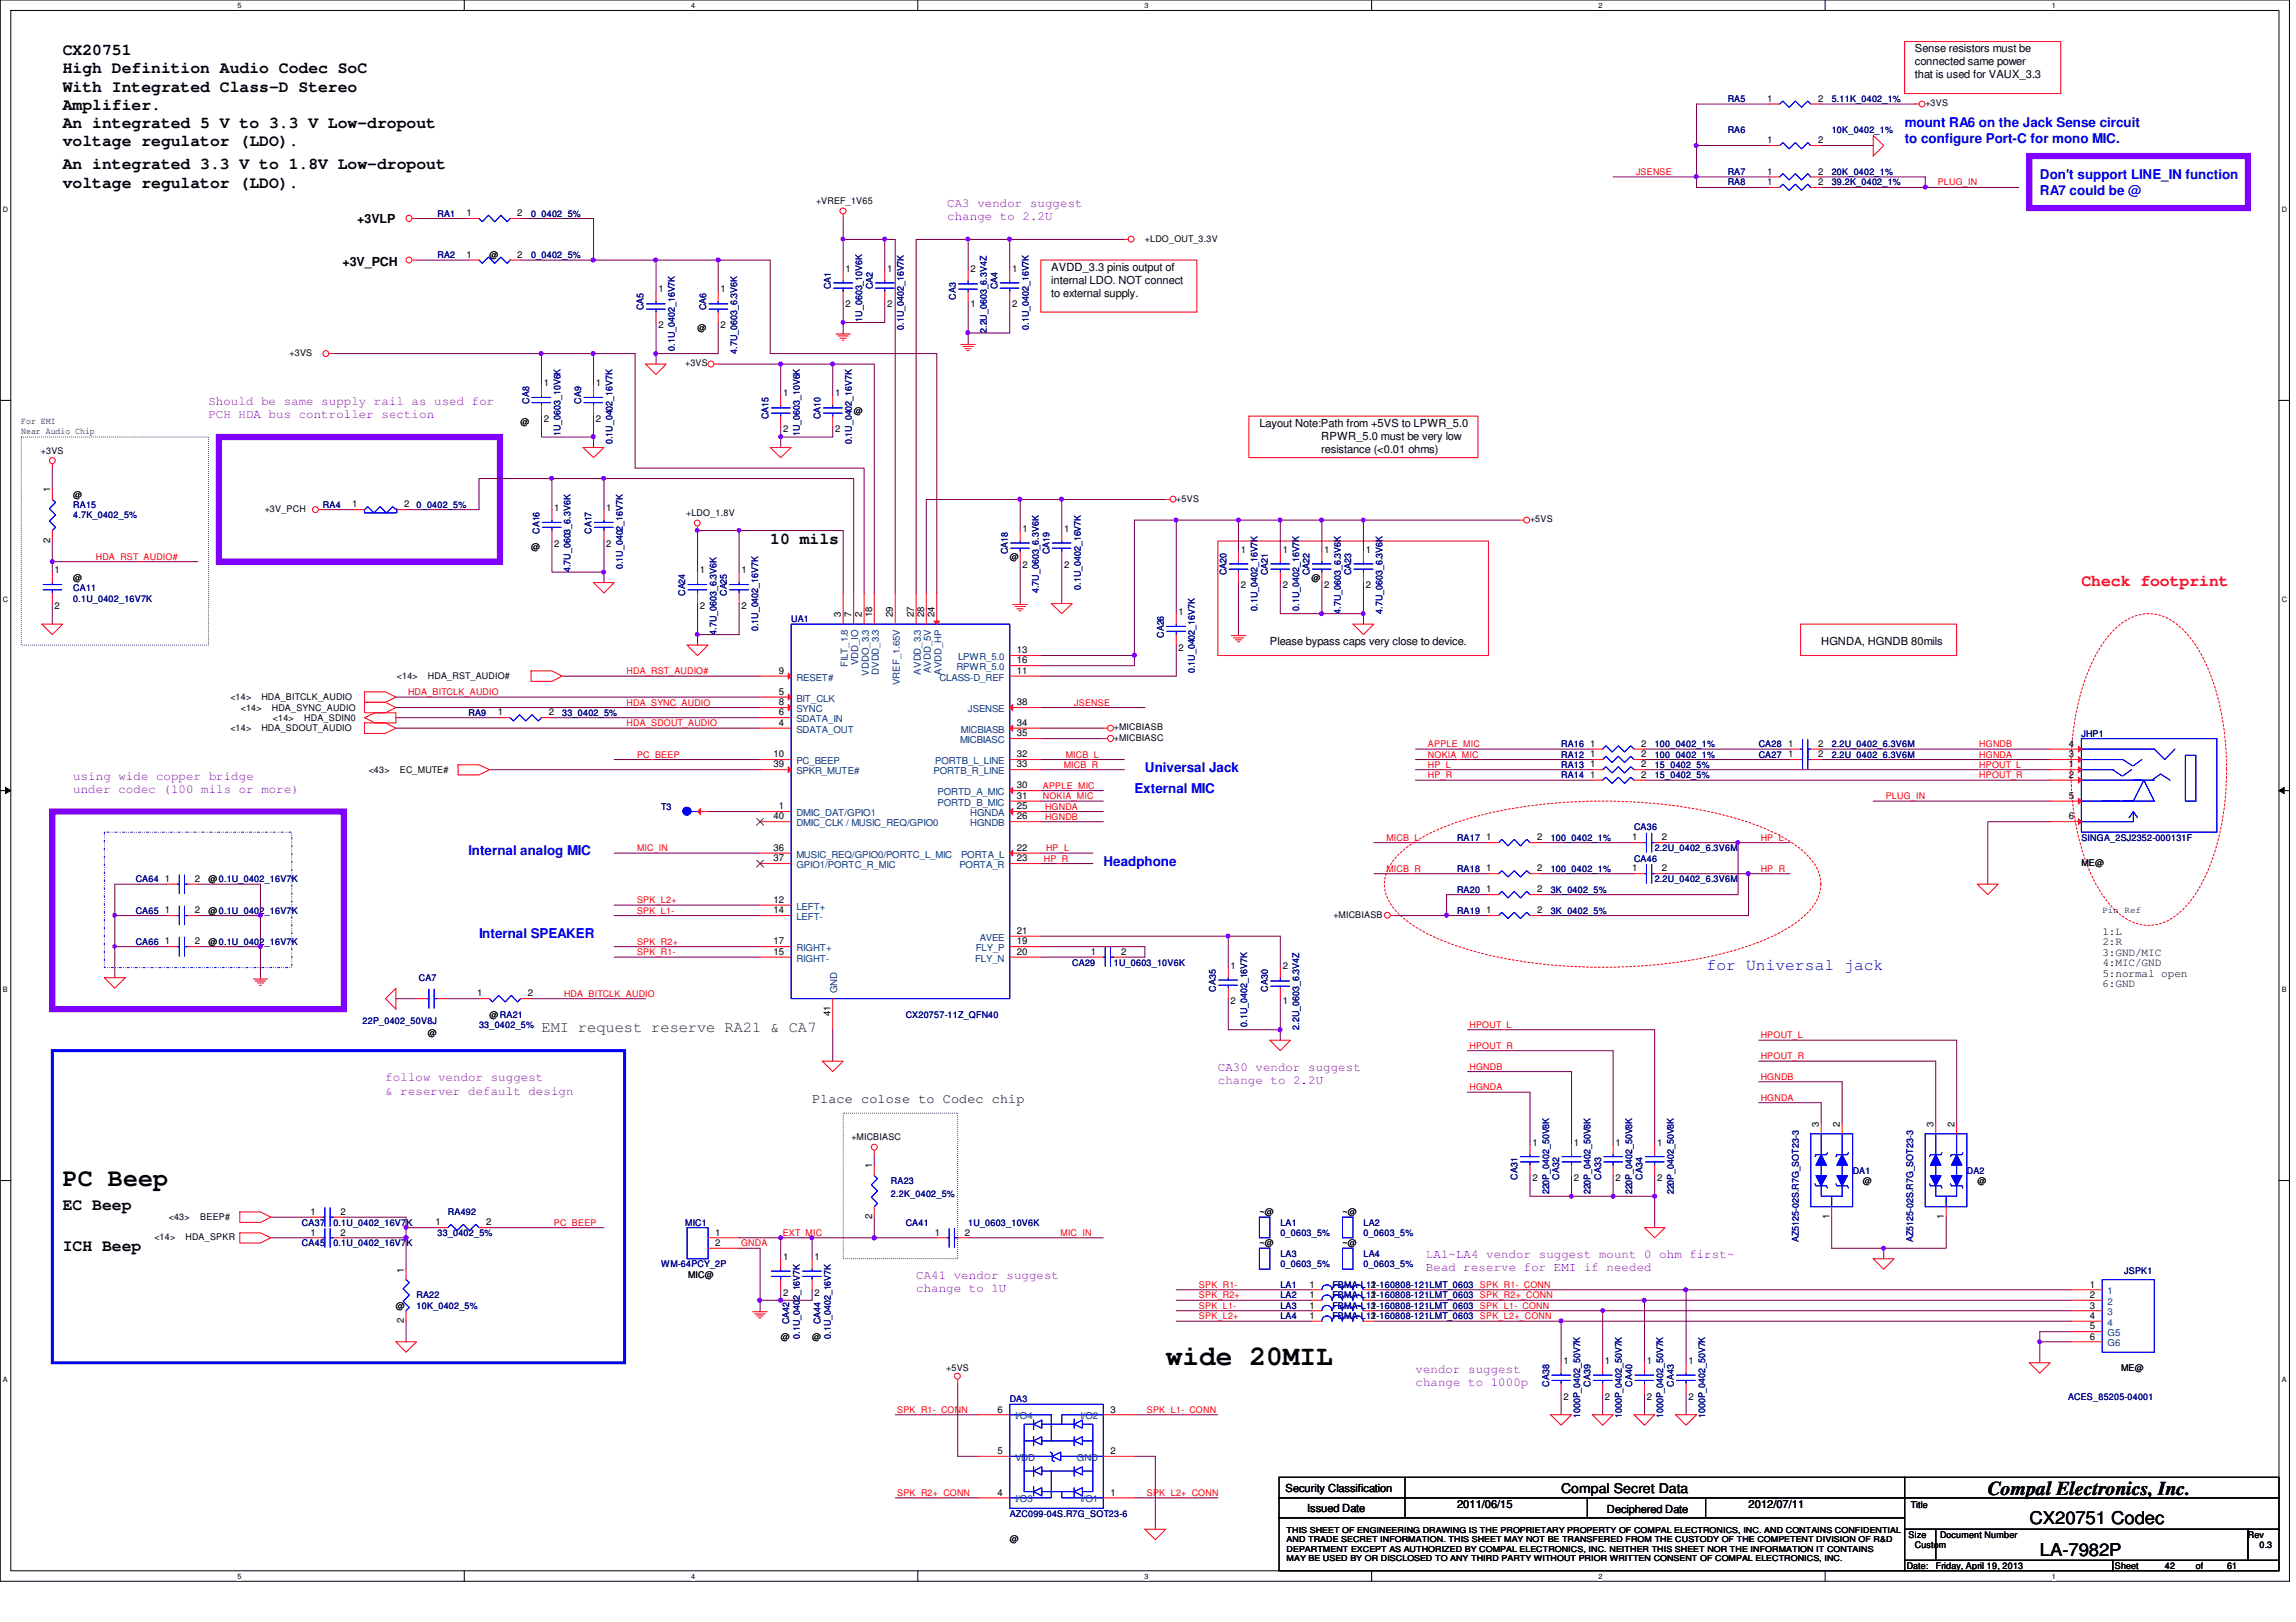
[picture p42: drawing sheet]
<svg xmlns="http://www.w3.org/2000/svg" width="297mm" height="210mm" viewBox="0 0 297 210" stroke-linecap="round" stroke-linejoin="round" font-family="sans-serif">
<defs><g id="words">
<text font-size="3.6" x="150.8" y="176.7">wide 20MIL</text>
<text font-size="3.2" x="8.1" y="153.5">PC Beep</text>
<text font-size="2.5" x="257.2" y="193.5">Compal Electronics, Inc.</text>
<g font-size="2.3">
<text x="262.5" y="197.3">CX20751 Codec</text>
<text x="263.9" y="201.3">LA-7982P</text>
</g>
<g font-size="2.1">
<text x="8.1" y="7.1">CX20751</text>
<text x="8.1" y="9.5">High Definition Audio Codec SoC</text>
<text x="8.1" y="11.9">With Integrated Class-D Stereo</text>
<text x="8.1" y="14.2">Amplifier.</text>
<text x="8.1" y="16.6">An integrated 5 V to 3.3 V Low-dropout</text>
<text x="8.1" y="21.9">An integrated 3.3 V to 1.8V Low-dropout</text>
<text x="8.1" y="18.9">voltage regulator (LDO).</text>
<text x="8.1" y="24.3">voltage regulator (LDO).</text>
<text x="99.6" y="70.4">10 mils</text>
<text x="8.1" y="161.9">ICH Beep</text>
<text x="8.1" y="156.5">EC Beep</text>
</g>
<text font-size="2.1" fill="#f00" x="269.3" y="75.8">Check footprint</text>
<text font-size="2.1" fill="#00f" x="220.8" y="125.5">for Universal jack</text>
<text font-size="2" fill="#008000" x="70.1" y="133.5">EMI request reserve RA21 &amp; CA7</text>
<g font-size="1.7" fill="#00f">
<text x="246.4" y="16.4">mount RA6 on the Jack Sense circuit</text>
<text x="246.4" y="18.5">to configure Port-C for mono MIC.</text>
<text x="263.9" y="23.2">Don't support LINE_IN function</text>
<text x="263.9" y="25.2">RA7 could be @</text>
<text x="148.1" y="99.9">Universal Jack</text>
<text x="146.8" y="102.6">External MIC</text>
<text x="60.6" y="110.7">Internal analog MIC</text>
<text x="142.7" y="112">Headphone</text>
<text x="62" y="121.4">Internal SPEAKER</text>
</g>
<g font-size="1.7">
<text x="105.1" y="142.7">Place colose to Codec chip</text>
<text x="202" y="193.2">Compal Secret Data</text>
</g>
<g font-size="1.6">
<text x="46.2" y="28.9">+3VLP</text>
<text x="44.3" y="34.4">+3V_PCH</text>
</g>
<g font-size="1.6" fill="#8000ff">
<text x="122.5" y="26.8">CA3 vendor suggest</text>
<text x="122.5" y="28.5">change to 2.2U</text>
<text x="27" y="52.5">Should be same supply rail as used for</text>
<text x="27" y="54.1">PCH HDA bus controller section</text>
<text x="9.5" y="100.9">using wide copper bridge</text>
<text x="9.5" y="102.6">under codec (100 mils or more)</text>
<text x="49.9" y="140">follow vendor suggest</text>
<text x="49.9" y="141.6">&amp; reserver default design</text>
<text x="157.6" y="138.6">CA30 vendor suggest</text>
<text x="157.6" y="140.3">change to 2.2U</text>
<text x="118.5" y="165.5">CA41 vendor suggest</text>
<text x="118.5" y="167.2">change to 1U</text>
<text x="184.5" y="162.8">LA1~LA4 vendor suggest mount 0 ohm first~</text>
<text x="184.5" y="164.5">Bead reserve for EMI if needed</text>
<text x="183.1" y="177.6">vendor suggest</text>
<text x="183.1" y="179.3">change to 1000p</text>
</g>
<g font-size="1.4">
<text x="247.7" y="6.7">Sense resistors must be</text>
<text x="247.7" y="8.4">connected same power</text>
<text x="247.7" y="10.1">that is used for VAUX_3.3</text>
<text x="136" y="35">AVDD_3.3 pinis output of</text>
<text x="136" y="36.7">internal LDO. NOT connect</text>
<text x="136" y="38.4">to external supply.</text>
<text x="162.9" y="55.2">Layout Note:Path from +5VS to LPWR_5.0</text>
<text x="170.9" y="56.9">RPWR_5.0 must be very low</text>
<text x="170.9" y="58.6">resistance (&lt;0.01 ohms)</text>
<text x="164.3" y="83.5">Please bypass caps very close to device.</text>
<text x="235.6" y="83.5">HGNDA, HGNDB 80mils</text>
<text x="272" y="121">1:L</text>
<text x="272" y="125.1">4:MIC/GND</text>
<text x="272" y="123.7">3:GND/MIC</text>
<text x="272" y="122.3">2:R</text>
<text x="272" y="126.4">5:normal open</text>
<text x="272" y="127.7">6:GND</text>
<text x="166.3" y="193.1">Security Classification</text>
<text x="169.1" y="195.6">Issued Date</text>
<text x="188.5" y="195.2">2011/06/15</text>
<text x="207.9" y="195.7">Deciphered Date</text>
<text x="226.2" y="195.2">2012/07/11</text>
</g>
<g font-size="1.2" fill="#000080">
<text x="223.5" y="17.3">RA6</text>
<text x="223.5" y="13.2">RA5</text>
<text x="237" y="17.3">10K_0402_1%</text>
<text x="237" y="13.2">5.11K_0402_1%</text>
<text x="223.5" y="22.6">RA7</text>
<text x="237" y="22.6">20K_0402_1%</text>
<text x="56.6" y="28">RA1</text>
<text x="68.7" y="28">0_0402_5%</text>
<text x="223.5" y="24">RA8</text>
<text x="237" y="24">39.2K_0402_1%</text>
<text x="56.6" y="33.4">RA2</text>
<text x="68.7" y="33.4">0_0402_5%</text>
<text x="83.3" y="40.1" transform="rotate(-90 83.3 40.1)">CA5</text>
<text x="91.4" y="40.1" transform="rotate(-90 91.4 40.1)">CA6</text>
<text x="107.5" y="37.4" transform="rotate(-90 107.5 37.4)">CA1</text>
<text x="111.5" y="41.6" transform="rotate(-90 111.5 41.6)">1U_0603_10V6K</text>
<text x="112.9" y="37.4" transform="rotate(-90 112.9 37.4)">CA2</text>
<text x="123.7" y="38.8" transform="rotate(-90 123.7 38.8)">CA3</text>
<text x="129" y="37.4" transform="rotate(-90 129 37.4)">CA4</text>
<text x="87.3" y="45.4" transform="rotate(-90 87.3 45.4)">0.1U_0402_16V7K</text>
<text x="95.4" y="45.8" transform="rotate(-90 95.4 45.8)">4.7U_0603_6.3V6K</text>
<text x="116.9" y="42.7" transform="rotate(-90 116.9 42.7)">0.1U_0402_16V7K</text>
<text x="127.7" y="43.1" transform="rotate(-90 127.7 43.1)">2.2U_0603_6.3V4Z</text>
<text x="133.1" y="42.7" transform="rotate(-90 133.1 42.7)">0.1U_0402_16V7K</text>
<text x="68.4" y="52.2" transform="rotate(-90 68.4 52.2)">CA8</text>
<text x="75.2" y="52.2" transform="rotate(-90 75.2 52.2)">CA9</text>
<text x="72.5" y="56.4" transform="rotate(-90 72.5 56.4)">1U_0603_10V6K</text>
<text x="79.2" y="57.5" transform="rotate(-90 79.2 57.5)">0.1U_0402_16V7K</text>
<text x="99.4" y="54.3" transform="rotate(-90 99.4 54.3)">CA15</text>
<text x="103.5" y="56.4" transform="rotate(-90 103.5 56.4)">1U_0603_10V6K</text>
<text x="106.2" y="54.3" transform="rotate(-90 106.2 54.3)">CA10</text>
<text x="110.2" y="57.5" transform="rotate(-90 110.2 57.5)">0.1U_0402_16V7K</text>
<text x="9.5" y="65.7">RA15</text>
<text x="41.8" y="65.7">RA4</text>
<text x="53.9" y="65.7">0_0402_5%</text>
<text x="9.5" y="67.1">4.7K_0402_5%</text>
<text x="69.8" y="69.1" transform="rotate(-90 69.8 69.1)">CA16</text>
<text x="76.5" y="69.1" transform="rotate(-90 76.5 69.1)">CA17</text>
<text x="130.4" y="71.8" transform="rotate(-90 130.4 71.8)">CA18</text>
<text x="135.8" y="71.8" transform="rotate(-90 135.8 71.8)">CA19</text>
<text x="9.5" y="76.5">CA11</text>
<text x="9.5" y="77.9">0.1U_0402_16V7K</text>
<text x="73.8" y="74" transform="rotate(-90 73.8 74)">4.7U_0603_6.3V6K</text>
<text x="80.6" y="73.7" transform="rotate(-90 80.6 73.7)">0.1U_0402_16V7K</text>
<text x="88.6" y="77.1" transform="rotate(-90 88.6 77.1)">CA24</text>
<text x="94" y="77.1" transform="rotate(-90 94 77.1)">CA25</text>
<text x="134.4" y="76.8" transform="rotate(-90 134.4 76.8)">4.7U_0603_6.3V6K</text>
<text x="139.8" y="76.3" transform="rotate(-90 139.8 76.3)">0.1U_0402_16V7K</text>
<text x="158.7" y="74.5" transform="rotate(-90 158.7 74.5)">CA20</text>
<text x="164" y="74.5" transform="rotate(-90 164 74.5)">CA21</text>
<text x="169.4" y="74.5" transform="rotate(-90 169.4 74.5)">CA22</text>
<text x="174.8" y="74.5" transform="rotate(-90 174.8 74.5)">CA23</text>
<text x="92.7" y="82.1" transform="rotate(-90 92.7 82.1)">4.7U_0603_6.3V6K</text>
<text x="98.1" y="81.7" transform="rotate(-90 98.1 81.7)">0.1U_0402_16V7K</text>
<text x="102.4" y="80.5">UA1</text>
<text x="150.6" y="82.5" transform="rotate(-90 150.6 82.5)">CA26</text>
<text x="162.7" y="79" transform="rotate(-90 162.7 79)">0.1U_0402_16V7K</text>
<text x="168.1" y="79" transform="rotate(-90 168.1 79)">0.1U_0402_16V7K</text>
<text x="173.5" y="79.4" transform="rotate(-90 173.5 79.4)">4.7U_0603_6.3V6K</text>
<text x="178.9" y="79.4" transform="rotate(-90 178.9 79.4)">4.7U_0603_6.3V6K</text>
<text x="154.6" y="87.1" transform="rotate(-90 154.6 87.1)">0.1U_0402_16V7K</text>
<text x="60.6" y="92.7">RA9</text>
<text x="72.7" y="92.7">33_0402_5%</text>
<text x="269.3" y="95.3">JHP1</text>
<text x="202" y="100.7">RA14</text>
<text x="202" y="98">RA12</text>
<text x="202" y="96.7">RA16</text>
<text x="202" y="99.4">RA13</text>
<text x="214.1" y="100.7">15_0402_5%</text>
<text x="214.1" y="98">100_0402_1%</text>
<text x="214.1" y="96.7">100_0402_1%</text>
<text x="214.1" y="99.4">15_0402_5%</text>
<text x="227.5" y="98">CA27</text>
<text x="227.5" y="96.7">CA28</text>
<text x="237" y="98">2.2U_0402_6.3V6M</text>
<text x="237" y="96.7">2.2U_0402_6.3V6M</text>
<text x="85.6" y="104.8">T3</text>
<text x="211.4" y="107.4">CA36</text>
<text x="188.5" y="112.9">RA18</text>
<text x="188.5" y="108.8">RA17</text>
<text x="200.6" y="112.9">100_0402_1%</text>
<text x="200.6" y="108.8">100_0402_1%</text>
<text x="211.4" y="111.5">CA46</text>
<text x="214.1" y="110.2">2.2U_0402_6.3V6M</text>
<text x="269.3" y="108.8">SINGA_2SJ2352-000131F</text>
<text x="17.6" y="114.2">CA64</text>
<text x="17.6" y="118.2">CA65</text>
<text x="188.5" y="118.2">RA19</text>
<text x="188.5" y="115.5">RA20</text>
<text x="200.6" y="118.2">3K_0402_5%</text>
<text x="200.6" y="115.5">3K_0402_5%</text>
<text x="214.1" y="114.2">2.2U_0402_6.3V6M</text>
<text x="17.6" y="122.3">CA66</text>
<text x="138.7" y="125">CA29</text>
<text x="144.1" y="125">1U_0603_10V6K</text>
<text x="54.2" y="127">CA7</text>
<text x="117.2" y="131.7">CX20757-11Z_QFN40</text>
<text x="157.3" y="128.3" transform="rotate(-90 157.3 128.3)">CA35</text>
<text x="164" y="128.3" transform="rotate(-90 164 128.3)">CA30</text>
<text x="46.9" y="132.5">22P_0402_50V8J</text>
<text x="62" y="133.1">33_0402_5%</text>
<text x="161.3" y="132.9" transform="rotate(-90 161.3 132.9)">0.1U_0402_16V7K</text>
<text x="168.1" y="133.3" transform="rotate(-90 168.1 133.3)">2.2U_0603_6.3V4Z</text>
<text x="115.3" y="153.2">RA23</text>
<text x="115.3" y="154.9">2.2K_0402_5%</text>
<text x="196.3" y="152.7" transform="rotate(-90 196.3 152.7)">CA31</text>
<text x="200.4" y="154.6" transform="rotate(-90 200.4 154.6)">220P_0402_50V8K</text>
<text x="201.7" y="152.7" transform="rotate(-90 201.7 152.7)">CA32</text>
<text x="205.8" y="154.6" transform="rotate(-90 205.8 154.6)">220P_0402_50V8K</text>
<text x="207.1" y="152.7" transform="rotate(-90 207.1 152.7)">CA33</text>
<text x="211.2" y="154.6" transform="rotate(-90 211.2 154.6)">220P_0402_50V8K</text>
<text x="212.5" y="152.7" transform="rotate(-90 212.5 152.7)">CA34</text>
<text x="216.5" y="154.6" transform="rotate(-90 216.5 154.6)">220P_0402_50V8K</text>
<text x="239.7" y="151.9">DA1</text>
<text x="254.5" y="151.9">DA2</text>
<text x="39.1" y="158.6">CA37</text>
<text x="39.1" y="161.3">CA45</text>
<text x="43.1" y="158.6">0.1U_0402_16V7K</text>
<text x="43.1" y="161.3">0.1U_0402_16V7K</text>
<text x="56.6" y="160">33_0402_5%</text>
<text x="58" y="157.3">RA492</text>
<text x="88.6" y="158.6">MIC1</text>
<text x="117.2" y="158.6">CA41</text>
<text x="125.3" y="158.6">1U_0603_10V6K</text>
<text x="165.6" y="158.6">LA1</text>
<text x="165.6" y="160">0_0603_5%</text>
<text x="176.4" y="158.6">LA2</text>
<text x="176.4" y="160">0_0603_5%</text>
<text x="232.7" y="160.7" transform="rotate(-90 232.7 160.7)">AZ5125-02S.R7G_SOT23-3</text>
<text x="247.5" y="160.7" transform="rotate(-90 247.5 160.7)">AZ5125-02S.R7G_SOT23-3</text>
<text x="85.6" y="164">WM-64PCY_2P</text>
<text x="165.6" y="166.7">LA1</text>
<text x="165.6" y="162.6">LA3</text>
<text x="165.6" y="164">0_0603_5%</text>
<text x="172.4" y="166.7">FBMA-L11-160808-121LMT_0603</text>
<text x="176.4" y="162.6">LA4</text>
<text x="176.4" y="164">0_0603_5%</text>
<text x="274.8" y="164.8">JSPK1</text>
<text x="53.9" y="168">RA22</text>
<text x="53.9" y="169.4">10K_0402_5%</text>
<text x="102.1" y="171.4" transform="rotate(-90 102.1 171.4)">CA42</text>
<text x="103.5" y="173.3" transform="rotate(-90 103.5 173.3)">0.1U_0402_16V7K</text>
<text x="106.2" y="171.4" transform="rotate(-90 106.2 171.4)">CA44</text>
<text x="107.5" y="173.3" transform="rotate(-90 107.5 173.3)">0.1U_0402_16V7K</text>
<text x="165.6" y="169.4">LA3</text>
<text x="165.6" y="168">LA2</text>
<text x="165.6" y="170.7">LA4</text>
<text x="172.4" y="169.4">FBMA-L11-160808-121LMT_0603</text>
<text x="172.4" y="168">FBMA-L11-160808-121LMT_0603</text>
<text x="172.4" y="170.7">FBMA-L11-160808-121LMT_0603</text>
<text x="200.4" y="179.5" transform="rotate(-90 200.4 179.5)">CA38</text>
<text x="205.8" y="179.5" transform="rotate(-90 205.8 179.5)">CA39</text>
<text x="211.2" y="179.5" transform="rotate(-90 211.2 179.5)">CA40</text>
<text x="216.5" y="179.5" transform="rotate(-90 216.5 179.5)">CA43</text>
<text x="130.6" y="181.5">DA3</text>
<text x="204.4" y="183.5" transform="rotate(-90 204.4 183.5)">1000P_0402_50V7K</text>
<text x="209.8" y="183.5" transform="rotate(-90 209.8 183.5)">1000P_0402_50V7K</text>
<text x="215.2" y="183.5" transform="rotate(-90 215.2 183.5)">1000P_0402_50V7K</text>
<text x="220.6" y="183.5" transform="rotate(-90 220.6 183.5)">1000P_0402_50V7K</text>
<text x="267.5" y="181.2">ACES_85205-04001</text>
<text x="130.6" y="196.3">AZC099-04S.R7G_SOT23-6</text>
</g>
<g font-size="1.2">
<text x="228.6" y="13.2">1</text>
<text x="235.2" y="13.2">2</text>
<text x="249.1" y="13.8">+3VS</text>
<text x="228.6" y="18.5">1</text>
<text x="228.6" y="22.6">1</text>
<text x="228.6" y="24">1</text>
<text x="235.2" y="18.5">2</text>
<text x="235.2" y="22.6">2</text>
<text x="235.2" y="24">2</text>
<text x="60.4" y="28">1</text>
<text x="66.9" y="28">2</text>
<text x="105.6" y="26.4">+VREF_1V65</text>
<text x="60.4" y="33.4">1</text>
<text x="63.3" y="33.4">@</text>
<text x="66.9" y="33.4">2</text>
<text x="109.4" y="35.2">1</text>
<text x="114.8" y="35.2">1</text>
<text x="125.6" y="35.2">2</text>
<text x="130.9" y="35.2">1</text>
<text x="148.1" y="31.3">+LDO_OUT_3.3V</text>
<text x="85.2" y="37.8">1</text>
<text x="93.2" y="37.8">1</text>
<text x="109.4" y="39.8">2</text>
<text x="114.8" y="39.8">2</text>
<text x="125.6" y="39.8">1</text>
<text x="130.9" y="39.8">2</text>
<text x="37.5" y="46.1">+3VS</text>
<text x="85.2" y="42.5">2</text>
<text x="88.6" y="47.4">+3VS</text>
<text x="90.3" y="42.8">@</text>
<text x="93.2" y="42.5">2</text>
<text x="70.4" y="50">1</text>
<text x="77.1" y="50">1</text>
<text x="101.3" y="51.3">1</text>
<text x="108" y="51.3">1</text>
<text x="110.4" y="53.6">@</text>
<text x="2.7" y="54.8">For EMI</text>
<text x="2.7" y="56.1">Near Audio Chip</text>
<text x="5.3" y="58.7">+3VS</text>
<text x="67.3" y="54.9">@</text>
<text x="70.4" y="54.6">2</text>
<text x="77.1" y="54.6">2</text>
<text x="101.3" y="55.9">2</text>
<text x="108" y="55.9">2</text>
<text x="6.5" y="63.7" transform="rotate(-90 6.5 63.7)">1</text>
<text x="9.5" y="64.4">@</text>
<text x="45.5" y="65.7">1</text>
<text x="52.3" y="65.7">2</text>
<text x="152.2" y="64.9">+5VS</text>
<text x="6.5" y="70.3" transform="rotate(-90 6.5 70.3)">2</text>
<text x="34.2" y="66.3">+3V_PCH</text>
<text x="68.7" y="71.1">@</text>
<text x="71.7" y="66.1">1</text>
<text x="71.7" y="70.7">2</text>
<text x="78.4" y="66.1">1</text>
<text x="78.4" y="70.7">2</text>
<text x="88.8" y="66.8">+LDO_1.8V</text>
<text x="132.3" y="68.8">1</text>
<text x="137.7" y="68.8">1</text>
<text x="160.5" y="71.5">1</text>
<text x="165.9" y="71.5">1</text>
<text x="171.3" y="71.5">1</text>
<text x="176.7" y="71.5">1</text>
<text x="197.9" y="67.6">+5VS</text>
<text x="7.1" y="74.2">1</text>
<text x="9.5" y="75.1">@</text>
<text x="90.5" y="74.2">1</text>
<text x="95.9" y="74.2">1</text>
<text x="130.6" y="72.5">@</text>
<text x="132.3" y="73.4">2</text>
<text x="137.7" y="73.4">2</text>
<text x="160.5" y="76.1">2</text>
<text x="165.9" y="76.1">2</text>
<text x="169.7" y="75.1">@</text>
<text x="171.3" y="76.1">2</text>
<text x="176.7" y="76.1">2</text>
<text x="7.1" y="78.8">2</text>
<text x="90.5" y="78.8">2</text>
<text x="95.9" y="78.8">2</text>
<text x="108.8" y="79.8" transform="rotate(-90 108.8 79.8)">3</text>
<text x="110.1" y="79.8" transform="rotate(-90 110.1 79.8)">7</text>
<text x="111.5" y="79.8" transform="rotate(-90 111.5 79.8)">2</text>
<text x="112.8" y="79.8" transform="rotate(-90 112.8 79.8)">18</text>
<text x="115.5" y="79.8" transform="rotate(-90 115.5 79.8)">29</text>
<text x="118.2" y="79.8" transform="rotate(-90 118.2 79.8)">27</text>
<text x="119.5" y="79.8" transform="rotate(-90 119.5 79.8)">28</text>
<text x="120.9" y="79.8" transform="rotate(-90 120.9 79.8)">24</text>
<text x="152.5" y="79.6">1</text>
<text x="51.3" y="87.9">&lt;14&gt;</text>
<text x="55.4" y="87.9">HDA_RST_AUDIO#</text>
<text x="100.7" y="89.9">5</text>
<text x="100.7" y="87.2">9</text>
<text x="131.6" y="87.2">11</text>
<text x="131.6" y="84.5">13</text>
<text x="131.6" y="85.9">16</text>
<text x="152.5" y="84.2">2</text>
<text x="29.8" y="94.7">&lt;14&gt;</text>
<text x="29.8" y="90.6">&lt;14&gt;</text>
<text x="31.2" y="92">&lt;14&gt;</text>
<text x="33.8" y="94.7">HDA_SDOUT_AUDIO</text>
<text x="33.8" y="90.6">HDA_BITCLK_AUDIO</text>
<text x="35.2" y="92">HDA_SYNC_AUDIO</text>
<text x="35.3" y="93.3">&lt;14&gt;</text>
<text x="39.4" y="93.3">HDA_SDIN0</text>
<text x="64.4" y="92.6">1</text>
<text x="71" y="92.6">2</text>
<text x="100.7" y="93.9">4</text>
<text x="100.7" y="92.6">6</text>
<text x="100.7" y="91.3">8</text>
<text x="131.6" y="93.9">34</text>
<text x="131.6" y="95.3">35</text>
<text x="131.6" y="91.3">38</text>
<text x="144.1" y="95.9">+MICBIASC</text>
<text x="144.1" y="94.5">+MICBIASB</text>
<text x="47.7" y="100.1">&lt;43&gt;</text>
<text x="51.7" y="100.1">EC_MUTE#</text>
<text x="100.1" y="98">10</text>
<text x="100.1" y="99.3">39</text>
<text x="131.6" y="98">32</text>
<text x="131.6" y="99.3">33</text>
<text x="205.7" y="100.7">1</text>
<text x="205.7" y="98">1</text>
<text x="205.7" y="96.6">1</text>
<text x="205.7" y="99.3">1</text>
<text x="212.3" y="100.7">2</text>
<text x="212.3" y="98">2</text>
<text x="212.3" y="96.6">2</text>
<text x="212.3" y="99.3">2</text>
<text x="231.3" y="98">1</text>
<text x="231.3" y="96.6">1</text>
<text x="235.2" y="98">2</text>
<text x="235.2" y="96.6">2</text>
<text x="267.7" y="96.6">4</text>
<text x="267.7" y="98">3</text>
<text x="267.7" y="100.7">2</text>
<text x="267.7" y="99.3">1</text>
<text x="100.1" y="106">40</text>
<text x="100.7" y="104.7">1</text>
<text x="131.6" y="104.7">25</text>
<text x="131.6" y="106">26</text>
<text x="131.6" y="102">30</text>
<text x="131.6" y="103.4">31</text>
<text x="267.7" y="103.4">5</text>
<text x="267.7" y="106">6</text>
<text x="100.1" y="110.1">36</text>
<text x="100.1" y="111.5">37</text>
<text x="131.6" y="110.1">22</text>
<text x="131.6" y="111.5">23</text>
<text x="192.3" y="112.8">1</text>
<text x="192.3" y="108.8">1</text>
<text x="198.9" y="112.8">2</text>
<text x="198.9" y="108.8">2</text>
<text x="211.2" y="108.8">1</text>
<text x="211.2" y="112.8">1</text>
<text x="215" y="108.8">2</text>
<text x="215" y="112.8">2</text>
<text x="269.3" y="112.1">ME@</text>
<text x="21.3" y="114.1">1</text>
<text x="21.3" y="118.2">1</text>
<text x="25.2" y="114.1">2</text>
<text x="25.2" y="118.2">2</text>
<text x="27" y="114.2">@0.1U_0402_16V7K</text>
<text x="27" y="118.2">@0.1U_0402_16V7K</text>
<text x="100.1" y="116.8">12</text>
<text x="100.1" y="118.2">14</text>
<text x="172.5" y="118.8">+MICBIASB</text>
<text x="192.3" y="118.2">1</text>
<text x="192.3" y="115.5">1</text>
<text x="198.9" y="118.2">2</text>
<text x="198.9" y="115.5">2</text>
<text x="272" y="118.1">Pin Ref</text>
<text x="21.3" y="122.2">1</text>
<text x="25.2" y="122.2">2</text>
<text x="27" y="122.3">@0.1U_0402_16V7K</text>
<text x="100.1" y="123.6">15</text>
<text x="100.1" y="122.2">17</text>
<text x="131.6" y="120.9">21</text>
<text x="131.6" y="123.6">20</text>
<text x="131.6" y="122.2">19</text>
<text x="141.1" y="123.6">1</text>
<text x="145" y="123.6">2</text>
<text x="159.2" y="125.3">1</text>
<text x="165.9" y="125.3">2</text>
<text x="61.7" y="128.9">1</text>
<text x="63.3" y="131.7">@RA21</text>
<text x="68.3" y="128.9">2</text>
<text x="107.4" y="131.5" transform="rotate(-90 107.4 131.5)">41</text>
<text x="159.2" y="130">2</text>
<text x="165.9" y="130">1</text>
<text x="55.4" y="134.1">@</text>
<text x="110.1" y="147.6">+MICBIASC</text>
<text x="198.2" y="148.3">1</text>
<text x="203.6" y="148.3">1</text>
<text x="209" y="148.3">1</text>
<text x="214.4" y="148.3">1</text>
<text x="235.3" y="145.8" transform="rotate(-90 235.3 145.8)">3</text>
<text x="238" y="145.8" transform="rotate(-90 238 145.8)">2</text>
<text x="250.1" y="145.8" transform="rotate(-90 250.1 145.8)">3</text>
<text x="252.9" y="145.8" transform="rotate(-90 252.9 145.8)">2</text>
<text x="112.8" y="151.2" transform="rotate(-90 112.8 151.2)">1</text>
<text x="198.2" y="152.9">2</text>
<text x="203.6" y="152.9">2</text>
<text x="209" y="152.9">2</text>
<text x="214.4" y="152.9">2</text>
<text x="241" y="153.2">@</text>
<text x="255.8" y="153.2">@</text>
<text x="20" y="160.5">&lt;14&gt;</text>
<text x="21.8" y="157.8">&lt;43&gt;</text>
<text x="24" y="160.5">HDA_SPKR</text>
<text x="25.9" y="157.8">BEEP#</text>
<text x="40.2" y="157.2">1</text>
<text x="40.2" y="159.9">1</text>
<text x="44.1" y="157.2">2</text>
<text x="44.1" y="159.9">2</text>
<text x="56.3" y="158.6">1</text>
<text x="62.9" y="158.6">2</text>
<text x="92.5" y="159.9">1</text>
<text x="92.5" y="161.2">2</text>
<text x="112.8" y="157.8" transform="rotate(-90 112.8 157.8)">2</text>
<text x="120.9" y="159.9">1</text>
<text x="124.8" y="159.9">2</text>
<text x="162.9" y="157.3">~@</text>
<text x="162.9" y="161.3">~@</text>
<text x="173.7" y="157.3">~@</text>
<text x="173.7" y="161.3">~@</text>
<text x="236.7" y="157.8" transform="rotate(-90 236.7 157.8)">1</text>
<text x="251.5" y="157.8" transform="rotate(-90 251.5 157.8)">1</text>
<text x="52.2" y="164.7" transform="rotate(-90 52.2 164.7)">1</text>
<text x="89" y="165.4">MIC@</text>
<text x="101.3" y="163.1">1</text>
<text x="101.3" y="167.7">2</text>
<text x="105.4" y="163.1">1</text>
<text x="105.4" y="167.7">2</text>
<text x="169.4" y="166.6">1</text>
<text x="169.4" y="168">1</text>
<text x="177.3" y="166.6">2</text>
<text x="177.3" y="168">2</text>
<text x="270.4" y="166.6">1</text>
<text x="270.4" y="168">2</text>
<text x="51.2" y="169.4">@</text>
<text x="52.2" y="171.2" transform="rotate(-90 52.2 171.2)">2</text>
<text x="101" y="173.4">@</text>
<text x="105.1" y="173.4">@</text>
<text x="169.4" y="169.3">1</text>
<text x="169.4" y="170.7">1</text>
<text x="177.3" y="169.3">2</text>
<text x="177.3" y="170.7">2</text>
<text x="270.4" y="169.3">3</text>
<text x="270.4" y="172">5</text>
<text x="270.4" y="173.4">6</text>
<text x="270.4" y="170.7">4</text>
<text x="122.4" y="177.5">+5VS</text>
<text x="202.3" y="176.5">1</text>
<text x="207.6" y="176.5">1</text>
<text x="213.1" y="176.5">1</text>
<text x="218.4" y="176.5">1</text>
<text x="274.4" y="177.5">ME@</text>
<text x="129" y="182.8">6</text>
<text x="143.7" y="182.8">3</text>
<text x="202.3" y="181.1">2</text>
<text x="207.6" y="181.1">2</text>
<text x="213.1" y="181.1">2</text>
<text x="218.4" y="181.1">2</text>
<text x="129" y="188.2">5</text>
<text x="143.7" y="188.2">2</text>
<text x="129" y="193.5">4</text>
<text x="143.7" y="193.5">1</text>
<text x="247.2" y="195.1">Title</text>
<text x="130.6" y="199.6">@</text>
<text x="246.7" y="203">Date:</text>
<text x="246.9" y="199">Size</text>
<text x="247.7" y="200.4">Custom</text>
<text x="250.4" y="203">Friday, April 19, 2013</text>
<text x="251" y="199">Document Number</text>
<text x="273.6" y="203">Sheet</text>
<text x="280.1" y="203">42</text>
<text x="284.1" y="203">of</text>
<text x="288.1" y="203">61</text>
<text x="290.8" y="199">Rev</text>
<text x="292.3" y="200.4">0.3</text>
</g>
<g font-size="1.2" fill="#f00">
<text x="211.7" y="22.6">JSENSE</text>
<text x="250.7" y="24">PLUG_IN</text>
<text x="12.4" y="72.4">HDA_RST_AUDIO#</text>
<text x="52.8" y="90">HDA_BITCLK_AUDIO</text>
<text x="81.1" y="87.2">HDA_RST_AUDIO#</text>
<text x="81.1" y="91.3">HDA_SYNC_AUDIO</text>
<text x="81.1" y="94">HDA_SDOUT_AUDIO</text>
<text x="139" y="91.3">JSENSE</text>
<text x="82.4" y="98">PC_BEEP</text>
<text x="137.6" y="99.4">MICB_R</text>
<text x="137.9" y="98">MICB_L</text>
<text x="184.7" y="99.4">HP_L</text>
<text x="184.7" y="100.7">HP_R</text>
<text x="184.7" y="98">NOKIA_MIC</text>
<text x="184.7" y="96.7">APPLE_MIC</text>
<text x="256.1" y="99.4">HPOUT_L</text>
<text x="256.1" y="100.7">HPOUT_R</text>
<text x="256.1" y="98">HGNDA</text>
<text x="256.1" y="96.7">HGNDB</text>
<text x="134.9" y="102.1">APPLE_MIC</text>
<text x="134.9" y="103.4">NOKIA_MIC</text>
<text x="135.2" y="104.8">HGNDA</text>
<text x="135.2" y="106.1">HGNDB</text>
<text x="244" y="103.4">PLUG_IN</text>
<text x="82.4" y="110.2">MIC_IN</text>
<text x="135" y="111.5">HP_R</text>
<text x="135.3" y="110.2">HP_L</text>
<text x="179.4" y="108.8">MICB_L</text>
<text x="179.4" y="112.8">MICB_R</text>
<text x="227.8" y="108.8">HP_L</text>
<text x="227.8" y="112.8">HP_R</text>
<text x="82.4" y="116.9">SPK_L2+</text>
<text x="82.4" y="118.2">SPK_L1-</text>
<text x="82.4" y="123.6">SPK_R1-</text>
<text x="82.4" y="122.3">SPK_R2+</text>
<text x="73" y="129">HDA_BITCLK_AUDIO</text>
<text x="190.1" y="135.7">HPOUT_R</text>
<text x="190.1" y="133">HPOUT_L</text>
<text x="227.8" y="137.1">HPOUT_R</text>
<text x="227.8" y="134.4">HPOUT_L</text>
<text x="190.1" y="141.1">HGNDA</text>
<text x="190.1" y="138.4">HGNDB</text>
<text x="227.8" y="142.5">HGNDA</text>
<text x="227.8" y="139.7">HGNDB</text>
<text x="71.7" y="158.6">PC_BEEP</text>
<text x="95.9" y="161.3">GNDA</text>
<text x="101.3" y="159.9">EXT_MIC</text>
<text x="137.2" y="159.9">MIC_IN</text>
<text x="155.1" y="166.7">SPK_R1-</text>
<text x="191.5" y="166.7">SPK_R1-_CONN</text>
<text x="155.1" y="170.7">SPK_L2+</text>
<text x="155.1" y="168">SPK_R2+</text>
<text x="155.1" y="169.4">SPK_L1-</text>
<text x="191.5" y="168">SPK_R2+_CONN</text>
<text x="191.5" y="169.4">SPK_L1-_CONN</text>
<text x="191.5" y="170.7">SPK_L2+_CONN</text>
<text x="116.1" y="182.8">SPK_R1-_CONN</text>
<text x="148.4" y="182.8">SPK_L1-_CONN</text>
<text x="116.1" y="193.6">SPK_R2+_CONN</text>
<text x="148.4" y="193.6">SPK_L2+_CONN</text>
</g>
<g font-size="1.2" fill="#004080">
<text x="103" y="88.1">RESET#</text>
<text x="109.7" y="86.4" transform="rotate(-90 109.7 86.4)">FILT_1.8</text>
<text x="111" y="86.1" transform="rotate(-90 111 86.1)">VDD_IO</text>
<text x="112.4" y="87.4" transform="rotate(-90 112.4 87.4)">VDDO_3.3</text>
<text x="113.7" y="87.3" transform="rotate(-90 113.7 87.3)">DVDD_3.3</text>
<text x="116.4" y="88.7" transform="rotate(-90 116.4 88.7)">VREF_1.65V</text>
<text x="119.1" y="87.3" transform="rotate(-90 119.1 87.3)">AVDD_3.3</text>
<text x="120.4" y="87.1" transform="rotate(-90 120.4 87.1)">AVDD_5V</text>
<text x="121.5" y="88.1">CLASS-D_REF</text>
<text x="121.8" y="87.3" transform="rotate(-90 121.8 87.3)">AVDD_HP</text>
<text x="123.7" y="86.7">RPWR_5.0</text>
<text x="123.9" y="85.4">LPWR_5.0</text>
<text x="103" y="94.8">SDATA_OUT</text>
<text x="103" y="90.8">BIT_CLK</text>
<text x="103" y="93.5">SDATA_IN</text>
<text x="103" y="92.2">SYNC</text>
<text x="124.3" y="94.8">MICBIASB</text>
<text x="125.2" y="92.2">JSENSE</text>
<text x="103" y="98.9">PC_BEEP</text>
<text x="103" y="100.2">SPKR_MUTE#</text>
<text x="120.8" y="100.2">PORTB_R_LINE</text>
<text x="121" y="98.9">PORTB_L_LINE</text>
<text x="124.2" y="96.2">MICBIASC</text>
<text x="103" y="105.6">DMIC_DAT/GPIO1</text>
<text x="103" y="106.9">DMIC_CLK / MUSIC_REQ/GPIO0</text>
<text x="121.3" y="102.9">PORTD_A_MIC</text>
<text x="121.3" y="104.3">PORTD_B_MIC</text>
<text x="125.5" y="105.6">HGNDA</text>
<text x="125.5" y="106.9">HGNDB</text>
<text x="103" y="111">MUSIC_REQ/GPIO0/PORTC_L_MIC</text>
<text x="103" y="112.4">GPIO1/PORTC_R_MIC</text>
<text x="124.1" y="112.4">PORTA_R</text>
<text x="124.3" y="111">PORTA_L</text>
<text x="103" y="117.7">LEFT+</text>
<text x="103" y="119.1">LEFT-</text>
<text x="103" y="124.5">RIGHT-</text>
<text x="103" y="123.1">RIGHT+</text>
<text x="126.1" y="124.5">FLY_N</text>
<text x="126.2" y="123.1">FLY_P</text>
<text x="126.7" y="121.8">AVEE</text>
<text x="108.3" y="128.6" transform="rotate(-90 108.3 128.6)">GND</text>
<text x="272.7" y="167.5">1</text>
<text x="272.7" y="168.9">2</text>
<text x="272.7" y="170.2">3</text>
<text x="272.7" y="172.9">G5</text>
<text x="272.7" y="171.6">4</text>
<text x="272.7" y="174.2">G6</text>
<text x="131.3" y="183.7">I/O4</text>
<text x="139.8" y="183.7">I/O2</text>
<text x="131.3" y="189.1">VDD</text>
<text x="139.3" y="189.1">GND</text>
<text x="131.3" y="194.4">I/O3</text>
<text x="139.8" y="194.4">I/O1</text>
</g>
<g font-size="1.1">
<text x="166.5" y="198.3">THIS SHEET OF ENGINEERING DRAWING IS THE PROPRIETARY PROPERTY OF COMPAL ELECTRONICS, INC. AND CONTAINS CONFIDENTIAL</text>
<text x="166.5" y="199.6">AND TRADE SECRET INFORMATION. THIS SHEET MAY NOT BE TRANSFERED FROM THE CUSTODY OF THE COMPETENT DIVISION OF R&amp;D</text>
<text x="166.5" y="200.8">DEPARTMENT EXCEPT AS AUTHORIZED BY COMPAL ELECTRONICS, INC. NEITHER THIS SHEET NOR THE INFORMATION IT CONTAINS</text>
<text x="166.5" y="202">MAY BE USED BY OR DISCLOSED TO ANY THIRD PARTY WITHOUT PRIOR WRITTEN CONSENT OF COMPAL ELECTRONICS, INC.</text>
</g>
<g font-size=".9">
<text x="30.7" y="1">5</text>
<text x="89.4" y="1">4</text>
<text x="148.1" y="1">3</text>
<text x="206.8" y="1">2</text>
<text x="265.5" y="1">1</text>
<text x=".4" y="27.4">D</text>
<text x="295.2" y="27.4">D</text>
<text x=".4" y="77.9">C</text>
<text x="295.2" y="77.9">C</text>
<text x=".4" y="128.4">B</text>
<text x="295.2" y="128.4">B</text>
<text x=".4" y="178.9">A</text>
<text x="295.2" y="178.9">A</text>
<text x="30.7" y="204.3">5</text>
<text x="89.4" y="204.3">4</text>
<text x="148.1" y="204.3">3</text>
<text x="206.8" y="204.3">2</text>
<text x="265.5" y="204.3">1</text>
</g>
</g></defs>
<path d="M0 0h296.2v204.6h-296.2zM1.4 1.4h293.4v201.9h-293.4z" fill="none" stroke="#000" stroke-width=".13"/>
<g fill="#fff">
<path d="M30.7 .2h.5v1h-.5z"/>
<path d="M30.7 203.4h.5v1.1h-.5z"/>
</g>
<path d="M60.1 0v1.4M60.1 203.3v1.3" fill="none" stroke="#000" stroke-width=".13"/>
<g fill="#fff">
<path d="M89.4 .2h.5v1h-.5z"/>
<path d="M89.4 203.4h.5v1.1h-.5z"/>
</g>
<path d="M118.7 0v1.4M118.7 203.3v1.3" fill="none" stroke="#000" stroke-width=".13"/>
<g fill="#fff">
<path d="M148.1 .2h.5v1h-.5z"/>
<path d="M148.1 203.4h.5v1.1h-.5z"/>
</g>
<path d="M177.5 0v1.4M177.5 203.3v1.3" fill="none" stroke="#000" stroke-width=".13"/>
<g fill="#fff">
<path d="M206.8 .2h.5v1h-.5z"/>
<path d="M206.8 203.4h.5v1.1h-.5z"/>
</g>
<path d="M236.1 0v1.4M236.1 203.3v1.3" fill="none" stroke="#000" stroke-width=".13"/>
<g fill="#fff">
<path d="M265.5 .2h.5v1h-.5z"/>
<path d="M265.5 203.4h.5v1.1h-.5z"/>
<path d="M.4 26.6h.7v1h-.7z"/>
<path d="M295.2 26.6h.7v1h-.7z"/>
<path d="M.4 77h.7v1.1h-.7z"/>
<path d="M295.2 77h.7v1.1h-.7z"/>
</g>
<path d="M0 51.8h1.4M294.8 51.8h1.4" fill="none" stroke="#000" stroke-width=".13"/>
<g fill="#fff">
<path d="M.4 127.5h.6v1.1h-.6z"/>
<path d="M295.2 127.5h.6v1.1h-.6z"/>
</g>
<path d="M0 102.3h1.4M.7 101.9l.7 .4-.7 .4zM294.8 102.3l.7-.4v.8zM294.8 102.3h1.4" fill="none" stroke="#000" stroke-width=".13"/>
<path d="M.7 101.9l.7 .4-.7 .4zM294.8 102.3l.7-.4v.8z" fill="#000"/>
<g fill="#fff">
<path d="M.4 178h.6v1.1h-.6z"/>
<path d="M295.2 178h.6v1.1h-.6z"/>
</g>
<path d="M0 152.8h1.4M294.8 152.8h1.4" fill="none" stroke="#000" stroke-width=".13"/>
<path d="M246.4 5.4h20.2v6.7h-20.2zM134.7 33.7h20.1v6.7h-20.1zM161.6 53.8h29.6v5.4h-29.6zM157.6 70h35v14.8h-35zM232.9 80.8h20.2v4h-20.2z" fill="none" stroke="#f00" stroke-width=".13"/>
<path d="M2.7 56.6h24.3v26.9h-24.3zM109.1 144.1h14.8v18.8h-14.8z" fill="none" stroke="#000" stroke-width=".13" stroke-dasharray="0 .3"/>
<path d="M6.8 136h74v40.4h-74z" fill="none" stroke="#00f" stroke-width=".38"/>
<path d="M262.5 20.2h28.3v6.7h-28.3zM28.3 56.6h36.4v16.1h-36.4zM6.8 105h37.7v25.6h-37.7z" fill="none" stroke="#8000ff" stroke-width=".8"/>
<path d="M13.5 107.7h24.3v17.5h-24.3z" fill="none" stroke="#00f" stroke-width=".13" stroke-dasharray=".3 .3 0 .3 0 .3"/>
<path d="M273.2 81.8a6.1 6.1 0 0 1 6.8-2 10.9 10.9 0 0 1 5.1 5.5 34.8 34.8 0 0 1 2.8 18.3 26.4 26.4 0 0 1-4.3 12.7 7.3 7.3 0 0 1-5.6 3.5 7.3 7.3 0 0 1-5.7-3.5 26.4 26.4 0 0 1-4.2-12.7 34.9 34.9 0 0 1 2.8-18.3l1.4-2.4zM180.9 110.7a20.4 20.4 0 0 1 8.2-4.5 65.8 65.8 0 0 1 25.7-2.1 43.7 43.7 0 0 1 15.6 4.1 11 11 0 0 1 4.7 4.3 4.8 4.8 0 0 1-1.3 5.7 20.6 20.6 0 0 1-8.3 4.4 65.4 65.4 0 0 1-25.7 2.2 43.6 43.6 0 0 1-15.5-4.2 11 11 0 0 1-4.7-4.2 4.8 4.8 0 0 1 1.3-5.7z" fill="none" stroke="#f00" stroke-width=".13" stroke-dasharray=".3 .3"/>
<path d="M113.1 149.4v1.4M263.9 173.6v2.8M263.9 172.3h4" fill="none" stroke="#800040" stroke-width=".13"/>
<path d="M263.7 173.5l.1-.1 .3 .1-.1 .3-.2 .1-.1-.1z" fill-rule="evenodd" fill="#f0f"/>
<path d="M263.7 173.5l.1-.1 .3 .1-.1 .3-.2 .1-.1-.1z" fill="none" stroke="#f0f" stroke-width=".13"/>
<path d="M113.1 157.5v2.7M263.9 172.3v1.3" fill="none" stroke="#800040" stroke-width=".13"/>
<circle cx="113.1" cy="160.2" r=".26" fill="#f0f"/>
<circle cx="113.1" cy="160.2" r=".26" fill="none" stroke="#f0f" stroke-width=".13"/>
<path d="M70.1 45.8h6.7M113.1 160.2h8.1" fill="none" stroke="#800040" stroke-width=".13"/>
<circle cx="70" cy="45.8" r=".26" fill="#f0f"/>
<circle cx="70" cy="45.8" r=".26" fill="none" stroke="#f0f" stroke-width=".13"/>
<path d="M134.7 95.6h8M107.7 133.3v4M134.7 123.9h6.7M134.7 122.5h13.4v1.4h-2.7M158.9 129.2v4.1h6.7v1.3M165.6 121.2v4" fill="none" stroke="#800040" stroke-width=".13"/>
<circle cx="165.6" cy="133.3" r=".26" fill="#f0f"/>
<circle cx="165.6" cy="133.3" r=".26" fill="none" stroke="#f0f" stroke-width=".13"/>
<path d="M158.9 121.2h6.7" fill="none" stroke="#800040" stroke-width=".13"/>
<circle cx="158.9" cy="121.2" r=".26" fill="#f0f"/>
<circle cx="158.9" cy="121.2" r=".26" fill="none" stroke="#f0f" stroke-width=".13"/>
<path d="M90.2 68.7v5.3M95.6 78.1v4h-5.4v1.4M95.6 68.7v5.3M134.7 121.2h24.2v4M165.6 129.2v4.1M95.6 161.5h2.7M98.3 168.3v1.3" fill="none" stroke="#800040" stroke-width=".13"/>
<circle cx="90.2" cy="82.1" r=".25" fill="#f0f"/>
<circle cx="90.2" cy="82.1" r=".25" fill="none" stroke="#f0f" stroke-width=".13"/>
<path d="M95.6 68.7h13.5" fill="none" stroke="#800040" stroke-width=".13"/>
<path d="M95.4 68.5h.4v.1v.2l-.2 .1-.2-.1z" fill-rule="evenodd" fill="#f0f"/>
<path d="M95.4 68.5h.4v.1v.2l-.2 .1-.2-.1z" fill="none" stroke="#f0f" stroke-width=".13"/>
<path d="M90.2 78.1v4M110.4 61.9h-32.3v4.1" fill="none" stroke="#800040" stroke-width=".13"/>
<circle cx="78.1" cy="61.9" r=".25" fill="#f0f"/>
<circle cx="78.1" cy="61.9" r=".25" fill="none" stroke="#f0f" stroke-width=".13"/>
<path d="M125.3 31v4M125.3 43.1v1.3M78.1 74v1.4M110.4 61.9v14.8" fill="none" stroke="#800040" stroke-width=".13"/>
<circle cx="125.2" cy="30.9" r=".26" fill="#f0f"/>
<circle cx="125.2" cy="30.9" r=".26" fill="none" stroke="#f0f" stroke-width=".13"/>
<path d="M125.3 39v4.1h5.3v-4.1M130.6 31v4" fill="none" stroke="#800040" stroke-width=".13"/>
<circle cx="125.2" cy="43.1" r=".26" fill="#f0f"/>
<circle cx="125.2" cy="43.1" r=".26" fill="none" stroke="#f0f" stroke-width=".13"/>
<path d="M114.5 31v4M118.5 31v45.7M125.3 31h5.3" fill="none" stroke="#800040" stroke-width=".13"/>
<circle cx="114.5" cy="30.9" r=".26" fill="#f0f"/>
<circle cx="114.5" cy="30.9" r=".26" fill="none" stroke="#f0f" stroke-width=".13"/>
<path d="M109.1 31v4M114.5 39v2.7h-5.4v1.4" fill="none" stroke="#800040" stroke-width=".13"/>
<path d="M108.9 41.5h.3l.1 .2-.1 .2-.2 .1-.1-.1z" fill-rule="evenodd" fill="#f0f"/>
<path d="M108.9 41.5h.3l.1 .2-.1 .2-.2 .1-.1-.1z" fill="none" stroke="#f0f" stroke-width=".13"/>
<path d="M109.1 31h5.4" fill="none" stroke="#800040" stroke-width=".13"/>
<path d="M108.9 30.8l.1-.1 .3 .1-.1 .3-.2 .1-.1-.1z" fill-rule="evenodd" fill="#f0f"/>
<path d="M108.9 30.8l.1-.1 .3 .1-.1 .3-.2 .1-.1-.1z" fill="none" stroke="#f0f" stroke-width=".13"/>
<path d="M114.5 31h1.3v45.7M82.2 45.8h-5.4v4M82.2 60.6h29.6v16.1" fill="none" stroke="#800040" stroke-width=".13"/>
<circle cx="76.7" cy="45.8" r=".26" fill="#f0f"/>
<circle cx="76.7" cy="45.8" r=".26" fill="none" stroke="#f0f" stroke-width=".13"/>
<path d="M76.8 33.7h8.1v4M84.9 45.8v1.3" fill="none" stroke="#800040" stroke-width=".13"/>
<circle cx="76.7" cy="33.7" r=".26" fill="#f0f"/>
<circle cx="76.7" cy="33.7" r=".26" fill="none" stroke="#f0f" stroke-width=".13"/>
<path d="M92.9 33.7h6.7v12.1" fill="none" stroke="#800040" stroke-width=".13"/>
<circle cx="92.9" cy="33.7" r=".26" fill="#f0f"/>
<circle cx="92.9" cy="33.7" r=".26" fill="none" stroke="#f0f" stroke-width=".13"/>
<path d="M109.1 39v2.7M121.2 45.8v30.9M132 72.7v5.4M132 68.7v-4.1h-12.2v12.1M137.4 64.6v4.1" fill="none" stroke="#800040" stroke-width=".13"/>
<circle cx="131.9" cy="64.6" r=".26" fill="#f0f"/>
<circle cx="131.9" cy="64.6" r=".26" fill="none" stroke="#f0f" stroke-width=".13"/>
<path d="M160.2 67.3v4.1M176.4 75.4v4" fill="none" stroke="#800040" stroke-width=".13"/>
<circle cx="160.2" cy="67.3" r=".26" fill="#f0f"/>
<circle cx="160.2" cy="67.3" r=".26" fill="none" stroke="#f0f" stroke-width=".13"/>
<path d="M160.2 75.4v6.7M146.8 84.8v1.3h-12.1" fill="none" stroke="#800040" stroke-width=".13"/>
<circle cx="146.8" cy="84.8" r=".26" fill="#f0f"/>
<circle cx="146.8" cy="84.8" r=".26" fill="none" stroke="#f0f" stroke-width=".13"/>
<path d="M146.8 67.3h5.4M160.2 67.3h5.4v4.1" fill="none" stroke="#800040" stroke-width=".13"/>
<circle cx="165.6" cy="67.3" r=".26" fill="#f0f"/>
<circle cx="165.6" cy="67.3" r=".26" fill="none" stroke="#f0f" stroke-width=".13"/>
<path d="M165.6 67.3h5.4v4.1" fill="none" stroke="#800040" stroke-width=".13"/>
<circle cx="171" cy="67.3" r=".26" fill="#f0f"/>
<circle cx="171" cy="67.3" r=".26" fill="none" stroke="#f0f" stroke-width=".13"/>
<path d="M176.4 67.3v4.1" fill="none" stroke="#800040" stroke-width=".13"/>
<path d="M176.2 67.1h.1l.3 .1-.1 .3-.2 .1-.1-.1z" fill-rule="evenodd" fill="#f0f"/>
<path d="M176.2 67.1h.1l.3 .1-.1 .3-.2 .1-.1-.1z" fill="none" stroke="#f0f" stroke-width=".13"/>
<path d="M165.6 75.4v4h5.4v-4M171 67.3h5.4" fill="none" stroke="#800040" stroke-width=".13"/>
<circle cx="171" cy="79.4" r=".26" fill="#f0f"/>
<circle cx="171" cy="79.4" r=".26" fill="none" stroke="#f0f" stroke-width=".13"/>
<path d="M176.4 79.4v1.4" fill="none" stroke="#800040" stroke-width=".13"/>
<path d="M176.2 79.2h.1l.3 .1-.1 .3-.2 .1-.1-.1z" fill-rule="evenodd" fill="#f0f"/>
<path d="M176.2 79.2h.1l.3 .1-.1 .3-.2 .1-.1-.1z" fill="none" stroke="#f0f" stroke-width=".13"/>
<path d="M146.8 67.3v17.5h-12.1M152.2 67.3v12.1M171 79.4h5.4" fill="none" stroke="#800040" stroke-width=".13"/>
<circle cx="152.1" cy="67.3" r=".26" fill="#f0f"/>
<circle cx="152.1" cy="67.3" r=".26" fill="none" stroke="#f0f" stroke-width=".13"/>
<path d="M90.2 68.7h5.4M152.2 67.3h8M51.2 92.9h13.5M71.4 92.9h26.9M72.7 87.5h25.6M79.5 98.3h18.8M152.2 83.5v4h-17.5" fill="none" stroke="#800040" stroke-width=".13"/>
<circle cx="90.2" cy="68.6" r=".25" fill="#f0f"/>
<circle cx="90.2" cy="68.6" r=".25" fill="none" stroke="#f0f" stroke-width=".13"/>
<path d="M118.5 31h6.8M132 64.6h18.8M63.3 99.6h35M134.7 91.6h13.4" fill="none" stroke="#800040" stroke-width=".13"/>
<circle cx="137.3" cy="64.6" r=".26" fill="#f0f"/>
<circle cx="137.3" cy="64.6" r=".26" fill="none" stroke="#f0f" stroke-width=".13"/>
<path d="M228.9 22.9h-9.4v1.4" fill="none" stroke="#800040" stroke-width=".13"/>
<circle cx="219.4" cy="22.9" r=".26" fill="#f0f"/>
<circle cx="219.4" cy="22.9" r=".26" fill="none" stroke="#f0f" stroke-width=".13"/>
<path d="M219.5 24.3h9.4M249.1 24.3h12.1" fill="none" stroke="#800040" stroke-width=".13"/>
<circle cx="249.1" cy="24.2" r=".26" fill="#f0f"/>
<circle cx="249.1" cy="24.2" r=".26" fill="none" stroke="#f0f" stroke-width=".13"/>
<path d="M219.5 18.8v4.1M219.5 13.5h9.4" fill="none" stroke="#800040" stroke-width=".13"/>
<circle cx="219.4" cy="18.8" r=".26" fill="#f0f"/>
<circle cx="219.4" cy="18.8" r=".26" fill="none" stroke="#f0f" stroke-width=".13"/>
<path d="M235.6 13.5h12.1M208.7 22.9h10.8M176.4 67.3h20.2M52.5 160.2v4" fill="none" stroke="#800040" stroke-width=".13"/>
<circle cx="52.5" cy="160.2" r=".26" fill="#f0f"/>
<circle cx="52.5" cy="160.2" r=".26" fill="none" stroke="#f0f" stroke-width=".13"/>
<path d="M130.6 31h14.8M63.3 158.9h14.8M52.5 171v2.6" fill="none" stroke="#800040" stroke-width=".13"/>
<circle cx="130.6" cy="30.9" r=".26" fill="#f0f"/>
<circle cx="130.6" cy="30.9" r=".26" fill="none" stroke="#f0f" stroke-width=".13"/>
<path d="M82.2 45.8v14.8M109.1 68.7v8M51.2 91.6h47.1M51.2 94.2h47.1M95.6 160.2h5.4v2.7M101 166.9v1.4h-2.7M125.3 160.2h17.4" fill="none" stroke="#800040" stroke-width=".13"/>
<circle cx="98.3" cy="168.3" r=".26" fill="#f0f"/>
<circle cx="98.3" cy="168.3" r=".26" fill="none" stroke="#f0f" stroke-width=".13"/>
<path d="M98.3 161.5v6.8M105.1 166.9v1.4M113.1 160.2h-8v2.7" fill="none" stroke="#800040" stroke-width=".13"/>
<circle cx="113.1" cy="160.2" r=".26" fill="#f0f"/>
<circle cx="113.1" cy="160.2" r=".26" fill="none" stroke="#f0f" stroke-width=".13"/>
<circle cx="105" cy="160.2" r=".26" fill="#f0f"/>
<circle cx="105" cy="160.2" r=".26" fill="none" stroke="#f0f" stroke-width=".13"/>
<path d="M101 168.3h4.1" fill="none" stroke="#800040" stroke-width=".13"/>
<circle cx="101" cy="168.3" r=".26" fill="#f0f"/>
<circle cx="101" cy="168.3" r=".26" fill="none" stroke="#f0f" stroke-width=".13"/>
<path d="M41.8 66h4M71.4 61.9h-9.4v4.1h-9.3" fill="none" stroke="#800040" stroke-width=".13"/>
<circle cx="71.4" cy="61.9" r=".25" fill="#f0f"/>
<circle cx="71.4" cy="61.9" r=".25" fill="none" stroke="#f0f" stroke-width=".13"/>
<path d="M202 171h65.9" fill="none" stroke="#800040" stroke-width=".13"/>
<circle cx="202" cy="170.9" r=".26" fill="#f0f"/>
<circle cx="202" cy="170.9" r=".26" fill="none" stroke="#f0f" stroke-width=".13"/>
<path d="M207.3 169.6h60.6" fill="none" stroke="#800040" stroke-width=".13"/>
<circle cx="207.3" cy="169.6" r=".25" fill="#f0f"/>
<circle cx="207.3" cy="169.6" r=".25" fill="none" stroke="#f0f" stroke-width=".13"/>
<path d="M212.8 168.3h55.1" fill="none" stroke="#800040" stroke-width=".13"/>
<circle cx="212.7" cy="168.3" r=".26" fill="#f0f"/>
<circle cx="212.7" cy="168.3" r=".26" fill="none" stroke="#f0f" stroke-width=".13"/>
<path d="M218.1 166.9h49.8" fill="none" stroke="#800040" stroke-width=".13"/>
<circle cx="218.1" cy="166.9" r=".26" fill="#f0f"/>
<circle cx="218.1" cy="166.9" r=".26" fill="none" stroke="#f0f" stroke-width=".13"/>
<path d="M76.8 53.8v2.8M107.7 47.1h5.4v29.6M152.2 171h17.5M152.2 168.3h17.5M152.2 169.6h17.5M152.2 166.9h17.5" fill="none" stroke="#800040" stroke-width=".13"/>
<circle cx="107.7" cy="47.1" r=".26" fill="#f0f"/>
<circle cx="107.7" cy="47.1" r=".26" fill="none" stroke="#f0f" stroke-width=".13"/>
<path d="M101 47.1v4.1" fill="none" stroke="#800040" stroke-width=".13"/>
<circle cx="101" cy="47.1" r=".26" fill="#f0f"/>
<circle cx="101" cy="47.1" r=".26" fill="none" stroke="#f0f" stroke-width=".13"/>
<path d="M109.1 28.3v2.7M84.9 45.8h8M92.9 47.1h8.1M99.6 45.8h21.6M101 56.6v1.3" fill="none" stroke="#800040" stroke-width=".13"/>
<circle cx="84.8" cy="45.8" r=".26" fill="#f0f"/>
<circle cx="84.8" cy="45.8" r=".26" fill="none" stroke="#f0f" stroke-width=".13"/>
<path d="M84.9 33.7h8v4M84.9 41.7v4.1M92.9 41.7v4.1" fill="none" stroke="#800040" stroke-width=".13"/>
<circle cx="84.8" cy="33.7" r=".26" fill="#f0f"/>
<circle cx="84.8" cy="33.7" r=".26" fill="none" stroke="#f0f" stroke-width=".13"/>
<path d="M71.4 70v4h6.7M78.1 61.9h-6.7v4.1" fill="none" stroke="#800040" stroke-width=".13"/>
<circle cx="78.1" cy="74" r=".26" fill="#f0f"/>
<circle cx="78.1" cy="74" r=".26" fill="none" stroke="#f0f" stroke-width=".13"/>
<path d="M43.1 45.8h27v4M70.1 53.8v2.8h6.7M78.1 70v4" fill="none" stroke="#800040" stroke-width=".13"/>
<circle cx="76.7" cy="56.5" r=".26" fill="#f0f"/>
<circle cx="76.7" cy="56.5" r=".26" fill="none" stroke="#f0f" stroke-width=".13"/>
<path d="M76.8 56.6v1.3M101 56.6h6.7M101 47.1h6.7v4.1" fill="none" stroke="#800040" stroke-width=".13"/>
<circle cx="101" cy="56.5" r=".26" fill="#f0f"/>
<circle cx="101" cy="56.5" r=".26" fill="none" stroke="#f0f" stroke-width=".13"/>
<path d="M101 55.2v1.4M107.7 55.2v1.4M101 160.2h4.1" fill="none" stroke="#800040" stroke-width=".13"/>
<circle cx="101" cy="160.2" r=".26" fill="#f0f"/>
<circle cx="101" cy="160.2" r=".26" fill="none" stroke="#f0f" stroke-width=".13"/>
<g fill="none" stroke="#800040" stroke-width=".13">
<path d="M219.5 13.5v5.3h9.4M235.6 18.8h6.7M235.6 22.9h13.5v1.4h-13.5M21.6 114.4h-6.7v4.1h6.7M25.6 114.4h8.1v4.1h-8.1M134.7 110.4h6.7M134.7 111.8h6.7M134.7 102.3h8M134.7 103.7h8M134.7 105h8M134.7 106.3h8M14.9 122.5v4"/>
<path d="M33.7 122.5v4M35 157.5h5.4M52.5 158.9v1.3h-8M35 160.2h5.4"/>
</g>
<circle cx="52.5" cy="158.8" r=".26" fill="#f0f"/>
<circle cx="52.5" cy="158.8" r=".26" fill="none" stroke="#f0f" stroke-width=".13"/>
<circle cx="52.5" cy="160.2" r=".26" fill="#f0f"/>
<circle cx="52.5" cy="160.2" r=".26" fill="none" stroke="#f0f" stroke-width=".13"/>
<g fill="none" stroke="#800040" stroke-width=".13">
<path d="M183.1 99.6h22.9M183.1 98.3h22.9M183.1 96.9h22.9M212.8 98.3h18.8M212.8 96.9h18.8M212.8 99.6h52.4M235.6 98.3h29.6M235.6 96.9h29.6M79.5 117.1h18.8M79.5 118.5h18.8M183.1 101h22.9M212.8 101h52.4"/>
<path d="M79.5 123.9h18.8M79.5 122.5h18.8M203.3 138.7v9.4M208.7 136v12.1M214.1 133.3v14.8M44.5 157.5h8M52.5 158.9h4.1M197.9 141.3v6.8M197.9 152.1v2.7h5.4M203.3 152.1v2.7M203.3 154.8h5.4M263.9 173.6h4"/>
</g>
<circle cx="208.7" cy="154.8" r=".26" fill="#f0f"/>
<circle cx="208.7" cy="154.8" r=".26" fill="none" stroke="#f0f" stroke-width=".13"/>
<path d="M203.1 154.6h.2l.2 .1-.1 .3-.1 .1-.2-.1z" fill-rule="evenodd" fill="#f0f"/>
<path d="M203.1 154.6h.2l.2 .1-.1 .3-.1 .1-.2-.1z" fill="none" stroke="#f0f" stroke-width=".13"/>
<path d="M208.7 152.1v2.7h5.4M214.1 152.1v2.7M214.1 154.8v4.1" fill="none" stroke="#800040" stroke-width=".13"/>
<circle cx="214.1" cy="154.8" r=".26" fill="#f0f"/>
<circle cx="214.1" cy="154.8" r=".26" fill="none" stroke="#f0f" stroke-width=".13"/>
<path d="M189.9 138.7h13.4M189.9 136h18.8M189.9 133.3h24.2M238.3 140v5.4M250.4 137.3v8.1M253.1 134.6v10.8M189.9 141.3h8M235.6 142.7v2.7M237 157.5v4h6.7" fill="none" stroke="#800040" stroke-width=".13"/>
<path d="M243.5 161.3h.2l.2 .1-.1 .3-.1 .1-.2-.1z" fill-rule="evenodd" fill="#f0f"/>
<path d="M243.5 161.3h.2l.2 .1-.1 .3-.1 .1-.2-.1z" fill="none" stroke="#f0f" stroke-width=".13"/>
<g fill="none" stroke="#800040" stroke-width=".13">
<path d="M134.7 94.2h8M134.7 98.3h10.7M134.7 99.6h10.7M177.7 109h14.9M199.3 109h12.1M224.9 109h6.7M227.5 140h10.8M227.5 137.3h22.9M227.5 134.6h25.6M52.5 157.5v1.4M227.5 142.7h8.1M177.7 171h24.3v5.4"/>
<path d="M177.7 169.6h29.6v6.8M177.7 168.3h35.1v8.1M177.7 166.9h40.4v9.5M243.7 161.5v1.4M202 180.4v2.7M207.3 180.4v2.7M212.8 180.4v2.7M218.1 180.4v2.7"/>
</g>
<circle cx="224.8" cy="109" r=".25" fill="#f0f"/>
<circle cx="224.8" cy="109" r=".25" fill="none" stroke="#f0f" stroke-width=".13"/>
<path d="M177.7 113.1h14.9M199.3 113.1h12.1M226.2 113.1h5.4" fill="none" stroke="#800040" stroke-width=".13"/>
<circle cx="226.2" cy="113.1" r=".26" fill="#f0f"/>
<circle cx="226.2" cy="113.1" r=".26" fill="none" stroke="#f0f" stroke-width=".13"/>
<path d="M187.1 115.8h5.5M187.1 118.5h5.5" fill="none" stroke="#800040" stroke-width=".13"/>
<circle cx="187.1" cy="118.4" r=".26" fill="#f0f"/>
<circle cx="187.1" cy="118.4" r=".26" fill="none" stroke="#f0f" stroke-width=".13"/>
<path d="M6.8 72.7v1.3M79.5 110.4h18.8M187.1 115.8v2.7h-6.7M215.4 109h9.5v6.8h-25.6M215.4 113.1h10.8v5.4h-26.9M242.3 103.7h22.9M265.2 106.3h-8v8.1" fill="none" stroke="#800040" stroke-width=".13"/>
<circle cx="6.8" cy="72.7" r=".26" fill="#f0f"/>
<circle cx="6.8" cy="72.7" r=".26" fill="none" stroke="#f0f" stroke-width=".13"/>
<g fill="none" stroke="#800040" stroke-width=".13">
<path d="M6.8 60.6v2.7M6.8 78.1v2.7M6.8 70v2.7h18.8M51.2 90.2h47.1M14.9 122.5h6.7M51.2 129.2h2.7M57.9 129.2h4.1M68.7 129.2h14.8M251.8 157.5v4h-8.1M123.9 179.1v9.4h2.7M115.8 183.1h10.8M115.8 193.8h10.8"/>
<path d="M146.8 188.5h2.7v9.4M146.8 183.1h10.8M146.8 193.8h10.8"/>
</g>
<path d="M14.7 122.3h.3l.1 .2-.1 .1-.2 .1-.1-.1z" fill-rule="evenodd" fill="#f0f"/>
<path d="M14.7 122.3h.3l.1 .2-.1 .1-.2 .1-.1-.1z" fill="none" stroke="#f0f" stroke-width=".13"/>
<path d="M14.9 118.5v4" fill="none" stroke="#800040" stroke-width=".13"/>
<path d="M14.7 118.3l.1-.1 .2 .1v.3l-.2 .1-.1-.1z" fill-rule="evenodd" fill="#f0f"/>
<path d="M14.7 118.3l.1-.1 .2 .1v.3l-.2 .1-.1-.1z" fill="none" stroke="#f0f" stroke-width=".13"/>
<path d="M25.6 122.5h8.1" fill="none" stroke="#800040" stroke-width=".13"/>
<circle cx="33.7" cy="122.5" r=".25" fill="#f0f"/>
<circle cx="33.7" cy="122.5" r=".25" fill="none" stroke="#f0f" stroke-width=".13"/>
<path d="M33.7 118.5v4" fill="none" stroke="#800040" stroke-width=".13"/>
<circle cx="33.7" cy="118.4" r=".26" fill="#f0f"/>
<circle cx="33.7" cy="118.4" r=".26" fill="none" stroke="#f0f" stroke-width=".13"/>
<path d="M53.9 28.3h6.7M53.9 33.7h6.7M67.3 28.3h9.5v5.4h-9.5M137.4 72.7v5.4M91.6 105h6.7" fill="none" stroke="#800040" stroke-width=".13"/>
<g fill="none" stroke="#f00" stroke-width=".13">
<path d="M242.3 17.5l1.4 1.3-1.4 1.4zM247.7 13.5h.6M53.3 28.3h.6M53.3 33.7h.6M60.6 28.3h1.4M66 28.3h1.3M84.9 37.7v1.3M109.1 27.7v.6M145.4 31h.6M42.6 45.8h.5M75.4 57.9h2.7l-1.3 1.3zM83.5 47.1h2.7l-1.3 1.4z"/>
<path d="M84.9 40.4v1.3M92.4 47.1h.5M99.6 57.9h2.8l-1.4 1.3zM101 51.2v1.3M101 53.8v1.4M108.2 43.2h1.8M108.4 43.5h1.4M108.7 43.8h.8M109 44h.2M109.1 43.1v.1M124.3 44.6h1.9M124.6 44.8h1.3"/>
<path d="M124.8 45.1h.8M125.1 45.4h.3M125.3 44.4v.2M6.8 60v.6M6.8 74v1.4M6.8 76.7v1.4M41.2 66h.6M76.8 75.4h2.7l-1.4 1.3zM90.2 68.1v.6M131 78.2h1.9M131.3 78.5h1.4M131.6 78.8h.8"/>
<path d="M131.8 79h.3M132 78.1v.1M136 78.1h2.7l-1.3 1.3zM150.8 64.6h.6M160.2 71.4v1.3M160.2 74v1.4M171 71.4v1.3M171 74v1.4M196.6 67.3h.5M5.4 80.8h2.7l-1.3 1.3zM47.2 92.9l1.3-.7h2.7v1.4h-2.7zM47.2 90.9h2.7l1.3 .7-1.3 .6h-2.7z"/>
<path d="M47.2 93.6h2.7l1.3 .6-1.3 .7h-2.7zM47.2 89.5h2.7l1.3 .7-1.3 .7h-2.7zM59.3 99h2.7l1.3 .6-1.3 .7h-2.7zM68.7 86.8h2.7l1.3 .7-1.3 .7h-2.7zM88.9 83.5h2.7l-1.4 1.3zM142.7 95.6h.6M142.7 94.2h.6M159.3 82.3h1.9M159.6 82.5h1.3M159.8 82.8h.8M160.1 83.1h.3M160.2 82.1v.2"/>
<path d="M175 80.8h2.7l-1.3 1.3zM179.9 118.5h.5M206 101h1.3M211.4 101h1.4M211.4 109h1.4M214.1 109h1.3M255.8 114.4h2.7l-1.3 1.4zM13.5 126.5h2.7l-1.3 1.4zM32.8 126.7h1.8M33 127h1.4M33.3 127.2h.8M33.6 127.5h.2"/>
<path d="M33.7 126.5v.2M51.2 127.9v2.7l-1.3-1.4zM106.4 137.3h2.7l-1.4 1.4zM164.3 134.6h2.7l-1.4 1.4zM31 156.8h2.7l1.3 .7-1.3 .7h-2.7zM31 159.5h2.7l1.3 .7-1.3 .7h-2.7zM40.4 157.5h1.4M43.1 157.5h1.4M113.1 148.9v.5M212.8 158.9h2.6l-1.3 1.3zM51.2 173.6h2.7l-1.4 1.4zM97.4 169.7h1.9"/>
<path d="M97.7 170h1.3M97.9 170.3h.8M98.2 170.6h.3M98.3 169.6v.1M101 162.9v1.3M101 165.6v1.3M123.9 178.5v.6M242.3 162.9h2.8l-1.4 1.3zM262.5 176.4h2.7l-1.3 1.3zM126.6 183.1h4M126.6 188.5h4M126.6 193.8h4"/>
<path d="M142.7 183.1h4.1M142.7 188.5h4.1M142.7 193.8h4.1M148.1 197.9h2.7l-1.3 1.4zM200.6 183.1h2.7l-1.3 1.3zM206 183.1h2.7l-1.4 1.3zM211.4 183.1h2.7l-1.3 1.3zM216.8 183.1h2.7l-1.4 1.3z"/>
<circle cx="248.7" cy="13.5" r=".38"/>
<circle cx="52.9" cy="28.3" r=".39"/>
<circle cx="52.9" cy="33.6" r=".38"/>
<circle cx="109.1" cy="27.3" r=".39"/>
<circle cx="146.3" cy="30.9" r=".38"/>
<circle cx="6.8" cy="59.6" r=".38"/>
<circle cx="42.2" cy="45.8" r=".38"/>
<circle cx="92" cy="47.1" r=".38"/>
<circle cx="40.8" cy="65.9" r=".38"/>
<circle cx="90.2" cy="67.7" r=".38"/>
<circle cx="151.8" cy="64.6" r=".38"/>
<circle cx="197.5" cy="67.3" r=".38"/>
<circle cx="143.7" cy="95.6" r=".39"/>
<circle cx="143.7" cy="94.2" r=".38"/>
<circle cx="179.5" cy="118.4" r=".38"/>
<circle cx="113.1" cy="148.5" r=".38"/>
<circle cx="123.9" cy="178.1" r=".38"/>
</g>
<g fill="none" stroke="#000" stroke-width=".13">
<path d="M165.5 191.2h80.9v2.6h-80.9zM165.5 193.8h80.9v2.6h-80.9zM165.5 196.4h80.9v6.9h-80.9zM181.8 191.2v5.2M205.3 193.8v2.6M220.7 193.8v2.6M246.4 191.2h48.4v2.6h-48.4zM246.4 193.8h48.4v4.1h-48.4zM246.4 197.9h4v4h-4zM250.4 197.9h40.4v4h-40.4zM290.8 197.9h4v4h-4zM246.4 201.9h26.9v1.4h-26.9z"/>
<path d="M273.3 201.9h21.5v1.4h-21.5z"/>
</g>
<g fill="none" stroke="#00f" stroke-width=".13">
<path d="M62 28.3l.4 .4 .8-.8 .8 .8 .8-.8 .8 .8 .4-.4M83.6 39.3h2.5M84.9 39v.3M83.6 40h2.5M84.9 40v.4M99.8 53.5h2.4M99.8 52.8h2.4M101 52.5v.3M101 53.5v.3M5.6 76.3h2.4M5.6 75.6h2.4M6.8 75.4v.2"/>
<path d="M6.8 76.3v.4M159 73.7h2.4M159 73h2.4M160.2 72.7v.3M160.2 73.7v.3M169.8 73.7h2.4M169.8 73h2.4M171 72.7v.3M171 73.7v.3M207.3 101l.5-.4 .8 .8 .8-.8 .8 .8 .8-.8 .4 .4M212.8 109h.2M213 107.8v2.5"/>
<path d="M213.7 107.8v2.5M213.7 109h.4M41.8 157.5h.2M42 156.3v2.4M42.7 156.3v2.4M42.7 157.5h.4M162.9 157.5h1.4v2.7h-1.4zM99.8 165.2h2.4M99.8 164.5h2.4M101 164.2v.3M101 165.2v.4M130.6 183.1h5.4v3.4"/>
<path d="M130.6 188.5h5.5M130.6 181.7h12.1v13.5h-12.1zM132.5 190.4h1.2M132.5 186.5h1.2M133.7 183.8v1.2M133.7 184.3l1.1-.5v1zM133.7 190.4l1.1-.6v1.1zM133.7 189.8v1.2M133.7 185.9v1.2M133.7 192.4v1.2M133.7 193l1.1-.5v1.1zM133.7 186.5l1.1-.6v1.1z"/>
<path d="M133.7 184.3h-1.2v8.7h1.2M134.8 184.3h4.2M134.8 193h4.2M134.8 190.4h4.2M134.8 186.5h4.2M135.9 187.9l.2 .2v.9l.3 .1M136 190.4v3.4h-5.4M136.1 188.5l1.1-.6v1.1zM137.2 188.5h5.5M137.4 193v.8h5.3M139 185.9v1.2M139 183.6v1.2"/>
<path d="M139 184.3l1-.5v1zM139 192.5v1.2M139 193l1-.5v1.1zM139 189.8v1.2M139 190.4l1-.6v1.1zM139 186.5l1-.6v1.1zM140 184.3h1.4v8.7h-1.4M140 186.5h1.4M140 190.4h1.4M142.7 183.1h-5.3v1.2"/>
</g>
<circle cx="88.9" cy="105" r=".52" fill="#00f"/>
<g fill="none" stroke="#00f" stroke-width=".13">
<path d="M89.4 105h.8"/>
<circle cx="88.9" cy="105" r=".52"/>
</g>
<circle cx="88.9" cy="105" r=".52" fill="#00f"/>
<g fill="none" stroke="#00f" stroke-width=".13">
<path d="M89.4 105h.8"/>
<circle cx="88.9" cy="105" r=".52"/>
</g>
<path d="M90.2 105l.4-.4v.8z" fill="#f00"/>
<g fill="none" stroke="#f00" stroke-width=".13">
<path d="M60.6 33.7h1.4M66 33.7h1.3M76.8 49.8v1.4M76.8 52.5v1.3M6.8 63.3v1.3M6.8 68.7v1.3M45.8 66h1.4M51.3 66h1.4M90.2 74v1.4M90.2 76.7v1.4M109.1 76.7v4.1M111.8 76.7v4.1"/>
<path d="M137.4 68.7v1.3M137.4 71.4v1.3M176.4 71.4v1.3M176.4 74v1.4M98.3 94.2h4.1M90.2 105l.4-.4v.8zM90.2 105h1.4M98.3 105h4.1M192.6 118.5h1.3M197.9 118.5h1.4M21.6 122.5h1.3M24.3 122.5h1.3"/>
<path d="M53.9 129.2h1.3M56.6 129.2h1.3M165.6 127.9v1.3M165.6 125.2v1.3M169.7 166.9h1.3M176.4 166.9h1.3M202 176.4v1.3M202 179.1v1.3M207.3 176.4v1.3M207.3 179.1v1.3"/>
</g>
<g fill="none" stroke="#00f" stroke-width=".13">
<path d="M62 33.7l.4 .4 .8-.8 .8 .8 .8-.8 .8 .8 .4-.4M75.6 52.1h2.4M75.6 51.4h2.4M76.8 51.2v.2M76.8 52.1v.4M6.8 64.6l.4 .4-.8 .8 .8 .8-.8 .8 .8 .8-.4 .5M51.2 66l-.4-.4-.8 .8-.8-.8-.8 .8-.8-.8-.4 .4v.4h4M51.3 65.8v.6M89 76.3h2.4M89 75.6h2.4M90.2 75.4v.2M90.2 76.3v.4"/>
<path d="M136.1 70.9h2.4M136.1 70.3h2.4M137.4 70v.3M137.4 70.9v.5M175.2 73.7h2.4M175.2 73h2.4M176.4 72.7v.3M176.4 73.7v.3M102.4 80.8h28.2v48.4h-28.2zM193.9 118.5l.4-.4 .8 .8 .8-.8 .8 .8 .8-.8 .4 .4M22.9 122.5h.3M23.2 121.3v2.4"/>
<path d="M23.9 121.3v2.4M23.9 122.5h.4M55.2 129.2h.3M55.5 128v2.5M56.2 128v2.5M56.2 129.2h.4M164.4 127h2.4M164.4 127.6h2.4M165.6 127.6v.3M165.6 126.5v.5M173.7 157.5h1.3v2.7h-1.3zM171 166.9a.66 .66 0 0 1 .7-.6 .66 .66 0 0 1 .6 .6"/>
<path d="M172.4 166.9a.63 .63 0 0 1 .6-.6 .63 .63 0 0 1 .6 .6M173.7 166.9a.66 .66 0 0 1 .6-.6 .66 .66 0 0 1 .7 .6M175 166.9a.66 .66 0 0 1 .7-.6 .66 .66 0 0 1 .6 .6M200.8 178.6h2.4M200.8 178h2.4M202 177.7v.3M202 178.6v.5M206.2 178.6h2.4M206.2 178h2.4M207.3 177.7v.3M207.3 178.6v.5"/>
</g>
<path d="M102 89.8l.4 .4-.4 .4z" fill="#f00"/>
<path d="M110.4 76.7v4.1M98.3 90.2h4.1M98.3 92.9h4.1M102 89.8l.4 .4-.4 .4z" fill="none" stroke="#f00" stroke-width=".13"/>
<path d="M102 91.2l.4 .4-.4 .3z" fill="#f00"/>
<path d="M98.3 91.6h4.1M102 91.2l.4 .4-.4 .3z" fill="none" stroke="#f00" stroke-width=".13"/>
<path d="M102 87.1l.4 .4-.4 .4z" fill="#f00"/>
<g fill="none" stroke="#f00" stroke-width=".13">
<path d="M113.1 76.7v4.1M98.3 87.5h4.1M98.3 98.3h4.1M102 87.1l.4 .4-.4 .4zM130.6 87.5h4.1M130.6 84.8h4.1M130.6 86.1h4.1M98.3 117.1h4.1M98.3 118.5h4.1M98.3 123.9h4.1M98.3 122.5h4.1M130.6 122.5h4.1"/>
<path d="M130.6 123.9h4.1M130.6 121.2h4.1"/>
</g>
<path d="M130.6 110.4l.4-.4v.8z" fill="#f00"/>
<path d="M130.6 110.4l.4-.4v.8zM130.6 110.4h4.1M130.6 111.8h4.1" fill="none" stroke="#f00" stroke-width=".13"/>
<path d="M120.8 80.4h.8l-.4 .4z" fill="#f00"/>
<path d="M121.2 76.7v4.1M120.8 80.4h.8l-.4 .4z" fill="none" stroke="#f00" stroke-width=".13"/>
<path d="M130.6 105l.4-.4v.8z" fill="#f00"/>
<path d="M115.8 76.7v4.1M118.5 76.7v4.1M119.8 76.7v4.1M130.6 105l.4-.4v.8zM130.6 105h4.1M130.6 106.3h4.1" fill="none" stroke="#f00" stroke-width=".13"/>
<path d="M130.6 102.3l.4-.4v.8z" fill="#f00"/>
<path d="M130.6 98.3h4.1M130.6 99.6h4.1M130.6 102.3l.4-.4v.8zM130.6 102.3h4.1M130.6 103.7h4.1" fill="none" stroke="#f00" stroke-width=".13"/>
<path d="M130.6 94.2l.4-.4v.8z" fill="#f00"/>
<path d="M130.6 94.2l.4-.4v.8zM130.6 94.2h4.1M130.6 95.6h4.1M98.3 110.4h4.1M98.3 111.8h4.1" fill="none" stroke="#f00" stroke-width=".13"/>
<path d="M97.9 111.3l.9 .9M98.8 111.3l-.9 .9" fill="none" stroke="#804000" stroke-width=".13"/>
<path d="M130.6 91.6l.4-.4v.7z" fill="#f00"/>
<path d="M130.6 91.6l.4-.4v.7zM130.6 91.6h4.1" fill="none" stroke="#f00" stroke-width=".13"/>
<path d="M102 99.2l.4 .4-.4 .4z" fill="#f00"/>
<g fill="none" stroke="#f00" stroke-width=".13">
<path d="M228.9 18.8h1.3M234.3 18.8h1.3M70.1 49.8v1.4M70.1 52.5v1.3M71.4 66v1.3M71.4 68.7v1.3M95.6 74v1.4M95.6 76.7v1.4M98.3 99.6h4.1M102 99.2l.4 .4-.4 .4zM206 98.3h1.3M211.4 98.3h1.4"/>
<path d="M98.3 106.3h4.1M192.6 115.8h1.3M197.9 115.8h1.4M62 129.2h1.3M67.3 129.2h1.4M107.7 129.2v4.1M212.8 176.4v1.3M212.8 179.1v1.3M218.1 176.4v1.3M218.1 179.1v1.3"/>
</g>
<path d="M97.9 105.9l.9 .9M98.8 105.9l-.9 .9" fill="none" stroke="#804000" stroke-width=".13"/>
<g fill="none" stroke="#00f" stroke-width=".13">
<path d="M230.2 18.8l.5-.3 .8 .8 .8-.8 .8 .8 .8-.8 .4 .3M68.8 52.1h2.4M68.8 51.4h2.4M70.1 51.2v.2M70.1 52.1v.4M70.2 68.2h2.4M70.2 67.6h2.4M71.4 67.3v.3M71.4 68.2v.5M94.4 76.3h2.5M94.4 75.6h2.5M95.6 75.4v.2"/>
<path d="M95.6 76.3v.4M207.3 98.3l.5-.4 .8 .8 .8-.8 .8 .8 .8-.8 .4 .4M193.9 115.8l.4-.4 .8 .8 .8-.8 .8 .8 .8-.8 .4 .4M63.3 129.2l.4 .5 .8-.9 .9 .9 .8-.9 .8 .9 .3-.5M162.9 161.5h1.4v2.7h-1.4zM211.5 178.6h2.4M211.5 178h2.4M212.8 177.7v.3M212.8 178.6v.5M216.9 178.6h2.4M216.9 178h2.4M218.1 177.7v.3"/>
<path d="M218.1 178.6v.5"/>
</g>
<path d="M253.1 149.4l.7 1.4h-1.3z" fill="#00f"/>
<path d="M249.1 148.1v5.4M249.1 146.7h5.4M249.1 156.2h5.4M250.4 148.1v1.3M251.8 154.8v1.4M253.1 149.4l.7 1.4h-1.3zM253.1 150.8v1.3M253.1 148.1v1.3M254.5 148.1v5.4" fill="none" stroke="#00f" stroke-width=".13"/>
<path d="M250.4 149.4l.7 1.4h-1.3z" fill="#00f"/>
<path d="M250.4 150.8v1.3M250.4 149.4l.7 1.4h-1.3zM251.2 149.2l-.1 .2h-1.3l-.2 .3M253.9 149.2l-.1 .2h-1.3l-.2 .3M254.5 153.5v1.3" fill="none" stroke="#00f" stroke-width=".13"/>
<path d="M249.8 152.1h1.3l-.7 1.4z" fill="#00f"/>
<path d="M249.8 152.1h1.3l-.7 1.4z" fill="none" stroke="#00f" stroke-width=".13"/>
<path d="M252.5 152.1h1.3l-.7 1.4z" fill="#00f"/>
<path d="M249.1 146.7v1.4M249.1 153.5v2.7M249.6 153.2l.2 .3h1.3l.1 .2M250.4 146.7v1.4M252.3 153.2l.2 .3h1.3l.1 .2M252.5 152.1h1.3l-.7 1.4zM253.1 153.5v1.3h-1.3h-1.4v-1.3M253.1 146.7v1.4M254.5 146.7v1.4M254.5 154.8v1.4" fill="none" stroke="#00f" stroke-width=".13"/>
<path d="M253.1 149.4l.7 1.4h-1.3z" fill="#00f"/>
<path d="M249.1 148.1v5.4M249.1 146.7h5.4M249.1 156.2h5.4M250.4 148.1v1.3M251.8 154.8v1.4M253.1 149.4l.7 1.4h-1.3zM253.1 150.8v1.3M253.1 148.1v1.3M254.5 148.1v5.4" fill="none" stroke="#00f" stroke-width=".13"/>
<path d="M250.4 149.4l.7 1.4h-1.3z" fill="#00f"/>
<path d="M250.4 150.8v1.3M250.4 149.4l.7 1.4h-1.3zM251.2 149.2l-.1 .2h-1.3l-.2 .3M253.9 149.2l-.1 .2h-1.3l-.2 .3M254.5 153.5v1.3" fill="none" stroke="#00f" stroke-width=".13"/>
<path d="M249.8 152.1h1.3l-.7 1.4z" fill="#00f"/>
<path d="M249.8 152.1h1.3l-.7 1.4z" fill="none" stroke="#00f" stroke-width=".13"/>
<path d="M252.5 152.1h1.3l-.7 1.4z" fill="#00f"/>
<g fill="none" stroke="#00f" stroke-width=".13">
<path d="M230.2 13.5l.5-.4 .8 .8 .8-.8 .8 .8 .8-.8 .4 .4M107.9 37.3h2.4M107.9 36.6h2.4M109.1 36.4v.2M109.1 37.3v.4M113.3 37.3h2.4M113.3 36.6h2.4M114.5 36.4v.2M114.5 37.3v.4M129.4 37.3h2.4M129.4 36.6h2.4M130.6 36.4v.2"/>
<path d="M130.6 37.3v.4M230.2 22.9l.5-.4 .8 .8 .8-.8 .8 .8 .8-.8 .4 .4M230.2 24.3l.5-.5 .8 .8 .8-.8 .8 .8 .8-.8 .4 .5M151 81.7h2.4M151 81.1h2.4M152.2 80.8v.3M152.2 81.7v.4M207.3 96.9l.5-.4 .8 .8 .8-.8 .8 .8 .8-.8 .4 .4M122.8 159v2.4M123.5 159v2.4M196.7 150.4h2.4M196.7 149.7h2.4"/>
<path d="M197.9 149.4v.3M197.9 150.4v.4M249.1 146.7v1.4M249.1 153.5v2.7M249.6 153.2l.2 .3h1.3l.1 .2M250.4 146.7v1.4M252.3 153.2l.2 .3h1.3l.1 .2M252.5 152.1h1.3l-.7 1.4zM253.1 153.5v1.3h-1.3h-1.4v-1.3M253.1 146.7v1.4M254.5 146.7v1.4M254.5 154.8v1.4"/>
<path d="M103.8 165.2h2.4M103.8 164.5h2.4M105.1 164.2v.3M105.1 165.2v.4M122.5 160.2h.3M123.5 160.2h.4M171 169.6a.66 .66 0 0 1 .7-.7 .66 .66 0 0 1 .6 .7M173.6 169.6a.64 .64 0 0 0-.6-.7 .64 .64 0 0 0-.6 .7M173.7 169.6a.66 .66 0 0 1 .6-.7 .66 .66 0 0 1 .7 .7M175 169.6a.66 .66 0 0 1 .7-.7 .66 .66 0 0 1 .6 .7M272 165.6h6.7v9.4h-6.7z"/>
</g>
<g fill="none" stroke="#f00" stroke-width=".13">
<path d="M228.9 13.5h1.3M234.3 13.5h1.3M109.1 35v1.4M109.1 37.7v1.3M114.5 35v1.4M114.5 37.7v1.3M130.6 35v1.4M130.6 37.7v1.3M228.9 22.9h1.3M228.9 24.3h1.3M234.3 22.9h1.3M234.3 24.3h1.3"/>
<path d="M152.2 79.4v1.4M152.2 82.1v1.4M206 96.9h1.3M211.4 96.9h1.4M197.9 148.1v1.3M197.9 150.8v1.3M250.4 145.4v1.3M251.8 156.2v1.3M253.1 145.4v1.3M105.1 162.9v1.3M105.1 165.6v1.3M121.2 160.2h1.3"/>
<path d="M123.9 160.2h1.4M169.7 169.6h1.3M176.4 169.6h1.3M267.9 166.9h4.1M267.9 168.3h4.1M267.9 169.6h4.1M267.9 172.3h4.1M267.9 173.6h4.1M267.9 171h4.1"/>
</g>
<path d="M238.3 149.4l.7 1.4h-1.4z" fill="#00f"/>
<path d="M234.3 148.1v5.4M234.3 146.7h5.4M234.3 156.2h5.4M235.6 148.1v1.3M237 154.8v1.4M238.3 149.4l.7 1.4h-1.4zM238.3 150.8v1.3M238.3 148.1v1.3M239.7 148.1v5.4" fill="none" stroke="#00f" stroke-width=".13"/>
<path d="M235.6 149.4l.7 1.4h-1.4z" fill="#00f"/>
<path d="M235.6 150.8v1.3M235.6 149.4l.7 1.4h-1.4zM236.4 149.2l-.1 .2h-1.4l-.1 .3M239.1 149.2l-.1 .2h-1.4l-.1 .3M239.7 153.5v1.3" fill="none" stroke="#00f" stroke-width=".13"/>
<path d="M234.9 152.1h1.4l-.7 1.4z" fill="#00f"/>
<path d="M234.9 152.1h1.4l-.7 1.4z" fill="none" stroke="#00f" stroke-width=".13"/>
<path d="M237.6 152.1h1.4l-.7 1.4z" fill="#00f"/>
<path d="M234.3 146.7v1.4M234.3 153.5v2.7M234.8 153.2l.1 .3h1.4l.1 .2M235.6 146.7v1.4M237.5 153.2l.1 .3h1.4l.1 .2M237.6 152.1h1.4l-.7 1.4zM238.3 153.5v1.3h-1.3h-1.4v-1.3M238.3 146.7v1.4M239.7 146.7v1.4M239.7 154.8v1.4" fill="none" stroke="#00f" stroke-width=".13"/>
<path d="M238.3 149.4l.7 1.4h-1.4z" fill="#00f"/>
<path d="M234.3 148.1v5.4M234.3 146.7h5.4M234.3 156.2h5.4M235.6 148.1v1.3M237 154.8v1.4M238.3 149.4l.7 1.4h-1.4zM238.3 150.8v1.3M238.3 148.1v1.3M239.7 148.1v5.4" fill="none" stroke="#00f" stroke-width=".13"/>
<path d="M235.6 149.4l.7 1.4h-1.4z" fill="#00f"/>
<path d="M235.6 150.8v1.3M235.6 149.4l.7 1.4h-1.4zM236.4 149.2l-.1 .2h-1.4l-.1 .3M239.1 149.2l-.1 .2h-1.4l-.1 .3M239.7 153.5v1.3" fill="none" stroke="#00f" stroke-width=".13"/>
<path d="M234.9 152.1h1.4l-.7 1.4z" fill="#00f"/>
<path d="M234.9 152.1h1.4l-.7 1.4z" fill="none" stroke="#00f" stroke-width=".13"/>
<path d="M237.6 152.1h1.4l-.7 1.4z" fill="#00f"/>
<g fill="none" stroke="#00f" stroke-width=".13">
<path d="M91.7 39.3h2.4M92.9 39v.3M124 36.7h2.4M124 37.4h2.4M125.3 37.4v.3M125.3 36.4v.3M91.7 40h2.4M92.9 40v.4M106.5 53.5h2.5M106.5 52.8h2.5M107.7 52.5v.3M107.7 53.5v.3"/>
<path d="M76.9 68.2h2.4M76.9 67.6h2.4M78.1 67.3v.3M78.1 68.2v.5M164.4 73.7h2.4M164.4 73h2.4M165.6 72.7v.3M165.6 73.7v.3M66 92.9l.4 .4 .8-.8 .8 .8 .8-.8 .8 .8 .5-.4M207.3 99.6l.5-.4 .8 .8 .8-.8 .8 .8 .8-.8 .4 .4M269.3 98.3h5.3l1.3 .8M269.3 95.6h17.5v12.1h-17.5z"/>
<path d="M269.3 99.6h4.2M269.3 96.9h9.4l1.4 1.4 1.3-1.4M273.3 99.6l1.2 .8M275.7 99.6l-1.1 .8M277.1 98.3l-1.1 .8M282.7 97.7h1.4v6h-1.4zM22.9 114.4h.3M22.9 118.5h.3M23.2 113.2v2.4M23.2 117.3v2.4M23.9 113.2v2.4M23.9 117.3v2.4"/>
<path d="M23.9 114.4h.4M23.9 118.5h.4M193.9 113.1l.4-.4 .8 .8 .8-.8 .8 .8 .8-.8 .4 .4M193.9 109l.4-.4 .8 .9 .8-.9 .8 .9 .8-.9 .4 .4M269.3 101h7.8M269.3 103.7h5M272 103.7h2.6M274.6 103.7h1.4zM275.4 105.8l.6-.8v1.3h-6.7M275.6 103.7h3.1l-1.3-2.7-1.4 2.7M276 105l.5 .8M276 101h2.7"/>
<path d="M278.4 101l1.1-.8 1.2 .8M157.7 127.5h2.4M157.7 126.8h2.4M158.9 126.5v.3M158.9 127.5v.4M57.9 158.9l.4-.5 .8 .9 .8-.9 .8 .9 .8-.9 .5 .5M113.1 152.1l.4 .4-.8 .8 .8 .8-.8 .8 .8 .8-.4 .5M202.1 150.4h2.4M202.1 149.7h2.4M203.3 149.4v.3M203.3 150.4v.4M207.5 150.4h2.4"/>
<path d="M207.5 149.7h2.4M208.7 149.4v.3M208.7 150.4v.4M212.9 150.4h2.4M212.9 149.7h2.4M214.1 149.4v.3M214.1 150.4v.4M234.3 146.7v1.4M234.3 153.5v2.7M234.8 153.2l.1 .3h1.4l.1 .2M235.6 146.7v1.4M237.5 153.2l.1 .3h1.4l.1 .2"/>
<path d="M237.6 152.1h1.4l-.7 1.4zM238.3 153.5v1.3h-1.3h-1.4v-1.3M238.3 146.7v1.4M239.7 146.7v1.4M239.7 154.8v1.4M52.5 165.6l.5 .4-.9 .8 .9 .8-.9 .8 .9 .8-.5 .4M171 168.3a.66 .66 0 0 1 .7-.7 .66 .66 0 0 1 .6 .7M173.6 168.2a.64 .64 0 0 0-.6-.6 .64 .64 0 0 0-.6 .7M173.7 161.5h1.3v2.7h-1.3zM173.7 168.3a.66 .66 0 0 1 .6-.7 .66 .66 0 0 1 .7 .7M175 168.3a.66 .66 0 0 1 .7-.7 .66 .66 0 0 1 .6 .7"/>
</g>
<g fill="none" stroke="#f00" stroke-width=".13">
<path d="M92.9 37.7v1.3M125.3 37.7v1.3M125.3 35v1.4M92.9 40.4v1.3M107.7 51.2v1.3M107.7 53.8v1.4M78.1 66v1.3M78.1 68.7v1.3M165.6 71.4v1.3M165.6 74v1.4M64.7 92.9h1.3M70.1 92.9h1.3"/>
<path d="M206 99.6h1.3M211.4 99.6h1.4M21.6 114.4h1.3M21.6 118.5h1.3M24.3 114.4h1.3M24.3 118.5h1.3M192.6 113.1h1.3M192.6 109h1.3M197.9 113.1h1.4M197.9 109h1.4M158.9 125.2v1.3M158.9 127.9v1.3"/>
<path d="M56.6 158.9h1.3M62 158.9h1.3M113.1 150.8v1.3M113.1 156.2v1.3M203.3 148.1v1.3M203.3 150.8v1.3M208.7 148.1v1.3M208.7 150.8v1.3M214.1 148.1v1.3M214.1 150.8v1.3M235.6 145.4v1.3M237 156.2v1.3"/>
<path d="M238.3 145.4v1.3M52.5 164.2v1.4M52.5 169.6v1.4M169.7 168.3h1.3M176.4 168.3h1.3"/>
</g>
<path d="M268.9 96.6l.4 .3-.4 .4z" fill="#f00"/>
<path d="M265.2 96.9h4.1M268.9 96.6l.4 .3-.4 .4z" fill="none" stroke="#f00" stroke-width=".13"/>
<path d="M268.9 97.9l.4 .4-.4 .4z" fill="#f00"/>
<path d="M265.2 98.3h4.1M268.9 97.9l.4 .4-.4 .4z" fill="none" stroke="#f00" stroke-width=".13"/>
<path d="M268.9 100.6l.4 .4-.4 .3z" fill="#f00"/>
<path d="M265.2 101h4.1M268.9 100.6l.4 .4-.4 .3z" fill="none" stroke="#f00" stroke-width=".13"/>
<path d="M268.9 103.3l.4 .4-.4 .4z" fill="#f00"/>
<path d="M265.2 103.7h4.1M268.9 103.3l.4 .4-.4 .4z" fill="none" stroke="#f00" stroke-width=".13"/>
<path d="M268.9 106l.4 .3-.4 .4z" fill="#f00"/>
<path d="M265.2 106.3h4.1M268.9 106l.4 .3-.4 .4z" fill="none" stroke="#f00" stroke-width=".13"/>
<path d="M268.9 99.2l.4 .4-.4 .4z" fill="#f00"/>
<g fill="none" stroke="#f00" stroke-width=".13">
<path d="M132 68.7v1.3M132 71.4v1.3M231.6 98.3h1.3M231.6 96.9h1.3M234.3 98.3h1.3M234.3 96.9h1.3M265.2 99.6h4.1M268.9 99.2l.4 .4-.4 .4zM211.4 113.1h1.4M214.1 113.1h1.3M141.4 123.9h1.3M144.1 123.9h1.3"/>
<path d="M40.4 160.2h1.4M43.1 160.2h1.4M91.6 160.2h4M91.6 161.5h4M169.7 171h1.3M176.4 171h1.3"/>
</g>
<g fill="none" stroke="#00f" stroke-width=".13">
<path d="M130.8 70.9h2.4M130.8 70.3h2.4M132 70v.3M132 70.9v.5M232.9 98.3h.3M232.9 96.9h.3M233.2 97.1v2.4M233.2 95.7v2.4M233.9 97.1v2.4M233.9 95.7v2.4M233.9 98.3h.4M233.9 96.9h.4"/>
<path d="M212.8 113.1h.2M213 111.9v2.4M213.7 111.9v2.4M213.7 113.1h.4M142.7 123.9h.3M143 122.6v2.4M143.7 122.6v2.4M143.7 123.9h.4M42 159v2.4M42.7 159v2.4M88.9 158.9h2.7v4h-2.7zM41.8 160.2h.2"/>
<path d="M42.7 160.2h.4M171 171a.66 .66 0 0 1 .7-.7 .66 .66 0 0 1 .6 .7M173.6 170.9a.64 .64 0 0 0-.6-.6 .64 .64 0 0 0-.6 .7M173.7 171a.66 .66 0 0 1 .6-.7 .66 .66 0 0 1 .7 .7M175 171a.66 .66 0 0 1 .7-.7 .66 .66 0 0 1 .6 .7"/>
</g>
<path d="M263.7 173.5l.1-.1 .3 .1-.1 .3-.2 .1-.1-.1z" fill-rule="evenodd" fill="#f0f"/>
<path d="M263.7 173.5l.1-.1 .3 .1-.1 .3-.2 .1-.1-.1z" fill="none" stroke="#f0f" stroke-width=".13"/>
<circle cx="113.1" cy="160.2" r=".26" fill="#f0f"/>
<circle cx="113.1" cy="160.2" r=".26" fill="none" stroke="#f0f" stroke-width=".13"/>
<circle cx="70" cy="45.8" r=".26" fill="#f0f"/>
<circle cx="70" cy="45.8" r=".26" fill="none" stroke="#f0f" stroke-width=".13"/>
<circle cx="165.6" cy="133.3" r=".26" fill="#f0f"/>
<circle cx="165.6" cy="133.3" r=".26" fill="none" stroke="#f0f" stroke-width=".13"/>
<circle cx="158.9" cy="121.2" r=".26" fill="#f0f"/>
<circle cx="158.9" cy="121.2" r=".26" fill="none" stroke="#f0f" stroke-width=".13"/>
<circle cx="90.2" cy="82.1" r=".25" fill="#f0f"/>
<circle cx="90.2" cy="82.1" r=".25" fill="none" stroke="#f0f" stroke-width=".13"/>
<path d="M95.4 68.5h.4v.1v.2l-.2 .1-.2-.1z" fill-rule="evenodd" fill="#f0f"/>
<path d="M95.4 68.5h.4v.1v.2l-.2 .1-.2-.1z" fill="none" stroke="#f0f" stroke-width=".13"/>
<circle cx="78.1" cy="61.9" r=".25" fill="#f0f"/>
<circle cx="78.1" cy="61.9" r=".25" fill="none" stroke="#f0f" stroke-width=".13"/>
<circle cx="125.2" cy="30.9" r=".26" fill="#f0f"/>
<circle cx="125.2" cy="30.9" r=".26" fill="none" stroke="#f0f" stroke-width=".13"/>
<circle cx="125.2" cy="43.1" r=".26" fill="#f0f"/>
<circle cx="125.2" cy="43.1" r=".26" fill="none" stroke="#f0f" stroke-width=".13"/>
<circle cx="114.5" cy="30.9" r=".26" fill="#f0f"/>
<circle cx="114.5" cy="30.9" r=".26" fill="none" stroke="#f0f" stroke-width=".13"/>
<path d="M108.9 41.5h.3l.1 .2-.1 .2-.2 .1-.1-.1z" fill-rule="evenodd" fill="#f0f"/>
<path d="M108.9 41.5h.3l.1 .2-.1 .2-.2 .1-.1-.1z" fill="none" stroke="#f0f" stroke-width=".13"/>
<path d="M108.9 30.8l.1-.1 .3 .1-.1 .3-.2 .1-.1-.1z" fill-rule="evenodd" fill="#f0f"/>
<path d="M108.9 30.8l.1-.1 .3 .1-.1 .3-.2 .1-.1-.1z" fill="none" stroke="#f0f" stroke-width=".13"/>
<circle cx="76.7" cy="45.8" r=".26" fill="#f0f"/>
<circle cx="76.7" cy="45.8" r=".26" fill="none" stroke="#f0f" stroke-width=".13"/>
<circle cx="76.7" cy="33.7" r=".26" fill="#f0f"/>
<circle cx="76.7" cy="33.7" r=".26" fill="none" stroke="#f0f" stroke-width=".13"/>
<circle cx="92.9" cy="33.7" r=".26" fill="#f0f"/>
<circle cx="92.9" cy="33.7" r=".26" fill="none" stroke="#f0f" stroke-width=".13"/>
<circle cx="131.9" cy="64.6" r=".26" fill="#f0f"/>
<circle cx="131.9" cy="64.6" r=".26" fill="none" stroke="#f0f" stroke-width=".13"/>
<circle cx="160.2" cy="67.3" r=".26" fill="#f0f"/>
<circle cx="160.2" cy="67.3" r=".26" fill="none" stroke="#f0f" stroke-width=".13"/>
<circle cx="146.8" cy="84.8" r=".26" fill="#f0f"/>
<circle cx="146.8" cy="84.8" r=".26" fill="none" stroke="#f0f" stroke-width=".13"/>
<circle cx="165.6" cy="67.3" r=".26" fill="#f0f"/>
<circle cx="165.6" cy="67.3" r=".26" fill="none" stroke="#f0f" stroke-width=".13"/>
<circle cx="171" cy="67.3" r=".26" fill="#f0f"/>
<circle cx="171" cy="67.3" r=".26" fill="none" stroke="#f0f" stroke-width=".13"/>
<path d="M176.2 67.1h.1l.3 .1-.1 .3-.2 .1-.1-.1z" fill-rule="evenodd" fill="#f0f"/>
<path d="M176.2 67.1h.1l.3 .1-.1 .3-.2 .1-.1-.1z" fill="none" stroke="#f0f" stroke-width=".13"/>
<circle cx="171" cy="79.4" r=".26" fill="#f0f"/>
<circle cx="171" cy="79.4" r=".26" fill="none" stroke="#f0f" stroke-width=".13"/>
<path d="M176.2 79.2h.1l.3 .1-.1 .3-.2 .1-.1-.1z" fill-rule="evenodd" fill="#f0f"/>
<path d="M176.2 79.2h.1l.3 .1-.1 .3-.2 .1-.1-.1z" fill="none" stroke="#f0f" stroke-width=".13"/>
<circle cx="152.1" cy="67.3" r=".26" fill="#f0f"/>
<circle cx="152.1" cy="67.3" r=".26" fill="none" stroke="#f0f" stroke-width=".13"/>
<circle cx="90.2" cy="68.6" r=".25" fill="#f0f"/>
<circle cx="90.2" cy="68.6" r=".25" fill="none" stroke="#f0f" stroke-width=".13"/>
<circle cx="137.3" cy="64.6" r=".26" fill="#f0f"/>
<circle cx="137.3" cy="64.6" r=".26" fill="none" stroke="#f0f" stroke-width=".13"/>
<circle cx="219.4" cy="22.9" r=".26" fill="#f0f"/>
<circle cx="219.4" cy="22.9" r=".26" fill="none" stroke="#f0f" stroke-width=".13"/>
<circle cx="249.1" cy="24.2" r=".26" fill="#f0f"/>
<circle cx="249.1" cy="24.2" r=".26" fill="none" stroke="#f0f" stroke-width=".13"/>
<circle cx="219.4" cy="18.8" r=".26" fill="#f0f"/>
<circle cx="219.4" cy="18.8" r=".26" fill="none" stroke="#f0f" stroke-width=".13"/>
<circle cx="52.5" cy="160.2" r=".26" fill="#f0f"/>
<circle cx="52.5" cy="160.2" r=".26" fill="none" stroke="#f0f" stroke-width=".13"/>
<circle cx="130.6" cy="30.9" r=".26" fill="#f0f"/>
<circle cx="130.6" cy="30.9" r=".26" fill="none" stroke="#f0f" stroke-width=".13"/>
<circle cx="98.3" cy="168.3" r=".26" fill="#f0f"/>
<circle cx="98.3" cy="168.3" r=".26" fill="none" stroke="#f0f" stroke-width=".13"/>
<circle cx="113.1" cy="160.2" r=".26" fill="#f0f"/>
<circle cx="113.1" cy="160.2" r=".26" fill="none" stroke="#f0f" stroke-width=".13"/>
<circle cx="105" cy="160.2" r=".26" fill="#f0f"/>
<circle cx="105" cy="160.2" r=".26" fill="none" stroke="#f0f" stroke-width=".13"/>
<circle cx="101" cy="168.3" r=".26" fill="#f0f"/>
<circle cx="101" cy="168.3" r=".26" fill="none" stroke="#f0f" stroke-width=".13"/>
<circle cx="71.4" cy="61.9" r=".25" fill="#f0f"/>
<circle cx="71.4" cy="61.9" r=".25" fill="none" stroke="#f0f" stroke-width=".13"/>
<circle cx="202" cy="170.9" r=".26" fill="#f0f"/>
<circle cx="202" cy="170.9" r=".26" fill="none" stroke="#f0f" stroke-width=".13"/>
<circle cx="207.3" cy="169.6" r=".25" fill="#f0f"/>
<circle cx="207.3" cy="169.6" r=".25" fill="none" stroke="#f0f" stroke-width=".13"/>
<circle cx="212.7" cy="168.3" r=".26" fill="#f0f"/>
<circle cx="212.7" cy="168.3" r=".26" fill="none" stroke="#f0f" stroke-width=".13"/>
<circle cx="218.1" cy="166.9" r=".26" fill="#f0f"/>
<circle cx="218.1" cy="166.9" r=".26" fill="none" stroke="#f0f" stroke-width=".13"/>
<circle cx="107.7" cy="47.1" r=".26" fill="#f0f"/>
<circle cx="107.7" cy="47.1" r=".26" fill="none" stroke="#f0f" stroke-width=".13"/>
<circle cx="101" cy="47.1" r=".26" fill="#f0f"/>
<circle cx="101" cy="47.1" r=".26" fill="none" stroke="#f0f" stroke-width=".13"/>
<circle cx="84.8" cy="45.8" r=".26" fill="#f0f"/>
<circle cx="84.8" cy="45.8" r=".26" fill="none" stroke="#f0f" stroke-width=".13"/>
<circle cx="84.8" cy="33.7" r=".26" fill="#f0f"/>
<circle cx="84.8" cy="33.7" r=".26" fill="none" stroke="#f0f" stroke-width=".13"/>
<circle cx="78.1" cy="74" r=".26" fill="#f0f"/>
<circle cx="78.1" cy="74" r=".26" fill="none" stroke="#f0f" stroke-width=".13"/>
<circle cx="76.7" cy="56.5" r=".26" fill="#f0f"/>
<circle cx="76.7" cy="56.5" r=".26" fill="none" stroke="#f0f" stroke-width=".13"/>
<circle cx="101" cy="56.5" r=".26" fill="#f0f"/>
<circle cx="101" cy="56.5" r=".26" fill="none" stroke="#f0f" stroke-width=".13"/>
<circle cx="101" cy="160.2" r=".26" fill="#f0f"/>
<circle cx="101" cy="160.2" r=".26" fill="none" stroke="#f0f" stroke-width=".13"/>
<circle cx="52.5" cy="158.8" r=".26" fill="#f0f"/>
<circle cx="52.5" cy="158.8" r=".26" fill="none" stroke="#f0f" stroke-width=".13"/>
<circle cx="52.5" cy="160.2" r=".26" fill="#f0f"/>
<circle cx="52.5" cy="160.2" r=".26" fill="none" stroke="#f0f" stroke-width=".13"/>
<circle cx="208.7" cy="154.8" r=".26" fill="#f0f"/>
<circle cx="208.7" cy="154.8" r=".26" fill="none" stroke="#f0f" stroke-width=".13"/>
<path d="M203.1 154.6h.2l.2 .1-.1 .3-.1 .1-.2-.1z" fill-rule="evenodd" fill="#f0f"/>
<path d="M203.1 154.6h.2l.2 .1-.1 .3-.1 .1-.2-.1z" fill="none" stroke="#f0f" stroke-width=".13"/>
<circle cx="214.1" cy="154.8" r=".26" fill="#f0f"/>
<circle cx="214.1" cy="154.8" r=".26" fill="none" stroke="#f0f" stroke-width=".13"/>
<path d="M243.5 161.3h.2l.2 .1-.1 .3-.1 .1-.2-.1z" fill-rule="evenodd" fill="#f0f"/>
<path d="M243.5 161.3h.2l.2 .1-.1 .3-.1 .1-.2-.1z" fill="none" stroke="#f0f" stroke-width=".13"/>
<circle cx="224.8" cy="109" r=".25" fill="#f0f"/>
<circle cx="224.8" cy="109" r=".25" fill="none" stroke="#f0f" stroke-width=".13"/>
<circle cx="226.2" cy="113.1" r=".26" fill="#f0f"/>
<circle cx="226.2" cy="113.1" r=".26" fill="none" stroke="#f0f" stroke-width=".13"/>
<circle cx="187.1" cy="118.4" r=".26" fill="#f0f"/>
<circle cx="187.1" cy="118.4" r=".26" fill="none" stroke="#f0f" stroke-width=".13"/>
<circle cx="6.8" cy="72.7" r=".26" fill="#f0f"/>
<circle cx="6.8" cy="72.7" r=".26" fill="none" stroke="#f0f" stroke-width=".13"/>
<path d="M14.7 122.3h.3l.1 .2-.1 .1-.2 .1-.1-.1z" fill-rule="evenodd" fill="#f0f"/>
<path d="M14.7 122.3h.3l.1 .2-.1 .1-.2 .1-.1-.1z" fill="none" stroke="#f0f" stroke-width=".13"/>
<path d="M14.7 118.3l.1-.1 .2 .1v.3l-.2 .1-.1-.1z" fill-rule="evenodd" fill="#f0f"/>
<path d="M14.7 118.3l.1-.1 .2 .1v.3l-.2 .1-.1-.1z" fill="none" stroke="#f0f" stroke-width=".13"/>
<circle cx="33.7" cy="122.5" r=".25" fill="#f0f"/>
<circle cx="33.7" cy="122.5" r=".25" fill="none" stroke="#f0f" stroke-width=".13"/>
<circle cx="33.7" cy="118.4" r=".26" fill="#f0f"/>
<circle cx="33.7" cy="118.4" r=".26" fill="none" stroke="#f0f" stroke-width=".13"/>
<use href="#words"/>
</svg>
